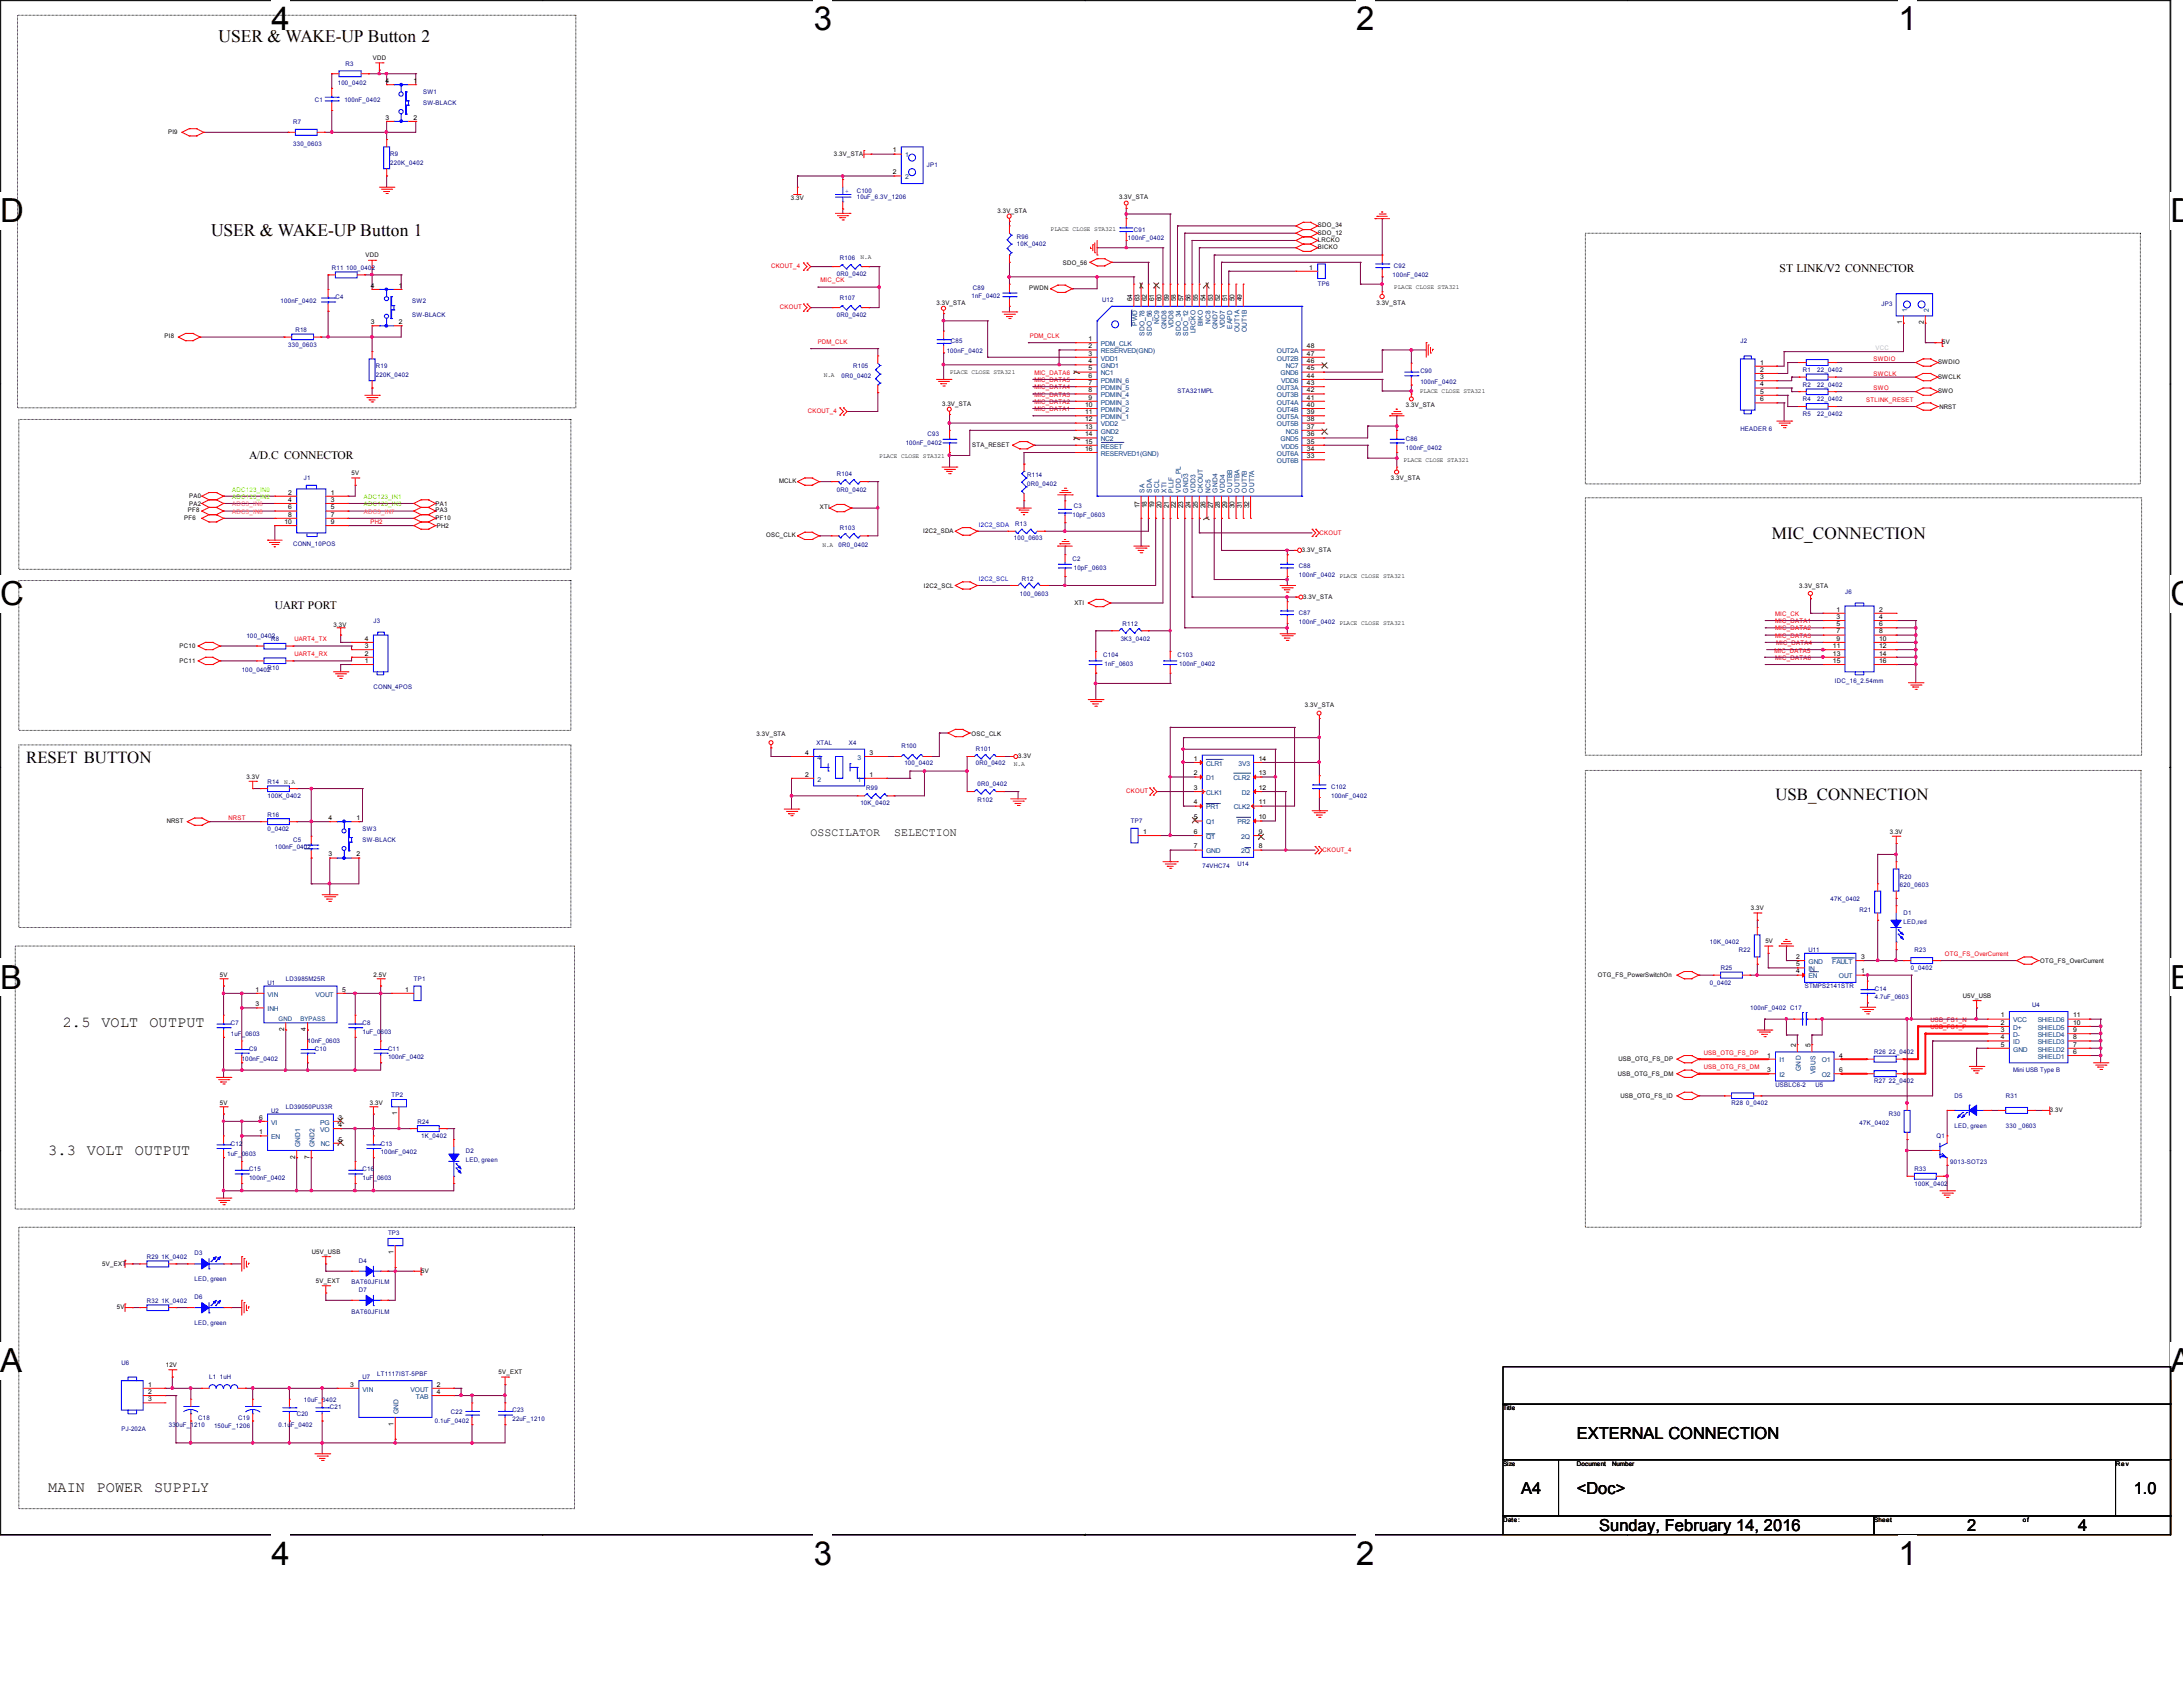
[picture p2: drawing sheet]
<svg xmlns="http://www.w3.org/2000/svg" width="279mm" height="216mm" viewBox="0 0 279 216" stroke-linecap="round" stroke-linejoin="round" font-family="sans-serif">
<defs><g id="words">
<g font-size="4.2">
<text x="34.8" y="3.9">4</text>
<text x="104.1" y="3.9">3</text>
<text x="173.6" y="3.9">2</text>
<text x="243" y="3.9">1</text>
<text x="0" y="28.4">D</text>
<text x="277.8" y="28.4">D</text>
<text x="0" y="77.5">C</text>
<text x="277.8" y="77.5">C</text>
<text x="0" y="126.5">B</text>
<text x="277.8" y="126.5">B</text>
<text x="0" y="175.6">A</text>
<text x="277.8" y="175.6">A</text>
<text x="34.8" y="200.2">4</text>
<text x="104.1" y="200.2">3</text>
<text x="173.6" y="200.2">2</text>
<text x="243" y="200.2">1</text>
</g>
<g font-size="2.2">
<text x="28" y="5.4">USER &amp; WAKE-UP Button 2</text>
<text x="27" y="30.2">USER &amp; WAKE-UP Button 1</text>
<text x="226.8" y="69">MIC_CONNECTION</text>
<text x="3.3" y="97.7">RESET BUTTON</text>
<text x="227.2" y="102.4">USB_CONNECTION</text>
</g>
<g font-size="2.1">
<text x="201.8" y="184.1">EXTERNAL CONNECTION</text>
<text x="194.7" y="191.2">A4</text>
<text x="201.8" y="191.2">&lt;Doc&gt;</text>
<text x="273.1" y="191.2">1.0</text>
<text x="204.7" y="196">Sunday, February 14, 2016</text>
<text x="251.8" y="196">2</text>
<text x="266" y="196">4</text>
</g>
<g font-size="1.9">
<text x="8" y="131.4">2.5</text>
<text x="13" y="131.4">VOLT</text>
<text x="19.1" y="131.4">OUTPUT</text>
<text x="6.2" y="147.8">3.3</text>
<text x="11.1" y="147.8">VOLT</text>
<text x="17.3" y="147.8">OUTPUT</text>
<text x="6.2" y="190.9">MAIN</text>
<text x="12.4" y="190.9">POWER</text>
<text x="19.7" y="190.9">SUPPLY</text>
</g>
<g font-size="1.5">
<text x="227.8" y="34.8">ST LINK/V2 CONNECTOR</text>
<text x="31.9" y="58.8">A/D.C CONNECTOR</text>
<text x="35.2" y="78">UART PORT</text>
<text x="103.7" y="107">OSSCILATOR</text>
<text x="114.5" y="107">SELECTION</text>
</g>
<g font-size=".9">
<text x="144.9" y="38.6" transform="rotate(-90 144.9 38.6)">64</text>
<text x="145.9" y="38.6" transform="rotate(-90 145.9 38.6)">63</text>
<text x="146.8" y="38.6" transform="rotate(-90 146.8 38.6)">62</text>
<text x="147.7" y="38.6" transform="rotate(-90 147.7 38.6)">61</text>
<text x="148.6" y="38.6" transform="rotate(-90 148.6 38.6)">60</text>
<text x="149.6" y="38.6" transform="rotate(-90 149.6 38.6)">59</text>
<text x="150.5" y="38.6" transform="rotate(-90 150.5 38.6)">58</text>
<text x="151.4" y="38.6" transform="rotate(-90 151.4 38.6)">57</text>
<text x="152.4" y="38.6" transform="rotate(-90 152.4 38.6)">56</text>
<text x="153.3" y="38.6" transform="rotate(-90 153.3 38.6)">55</text>
<text x="154.3" y="38.6" transform="rotate(-90 154.3 38.6)">54</text>
<text x="155.2" y="38.6" transform="rotate(-90 155.2 38.6)">53</text>
<text x="156.1" y="38.6" transform="rotate(-90 156.1 38.6)">52</text>
<text x="157.1" y="38.6" transform="rotate(-90 157.1 38.6)">51</text>
<text x="158" y="38.6" transform="rotate(-90 158 38.6)">50</text>
<text x="158.9" y="38.6" transform="rotate(-90 158.9 38.6)">49</text>
<text x="243.4" y="41.5" transform="rotate(-90 243.4 41.5)">1</text>
<text x="246.2" y="41.5" transform="rotate(-90 246.2 41.5)">2</text>
<text x="145.9" y="65.1" transform="rotate(-90 145.9 65.1)">17</text>
<text x="146.8" y="65.1" transform="rotate(-90 146.8 65.1)">18</text>
<text x="147.7" y="65.1" transform="rotate(-90 147.7 65.1)">19</text>
<text x="148.6" y="65.1" transform="rotate(-90 148.6 65.1)">20</text>
<text x="149.6" y="65.1" transform="rotate(-90 149.6 65.1)">21</text>
<text x="150.5" y="65.1" transform="rotate(-90 150.5 65.1)">22</text>
<text x="151.4" y="65.1" transform="rotate(-90 151.4 65.1)">23</text>
<text x="152.4" y="65.1" transform="rotate(-90 152.4 65.1)">24</text>
<text x="153.3" y="65.1" transform="rotate(-90 153.3 65.1)">25</text>
<text x="154.3" y="65.1" transform="rotate(-90 154.3 65.1)">26</text>
<text x="155.2" y="65.1" transform="rotate(-90 155.2 65.1)">27</text>
<text x="156.1" y="65.1" transform="rotate(-90 156.1 65.1)">28</text>
<text x="157.1" y="65.1" transform="rotate(-90 157.1 65.1)">29</text>
<text x="158" y="65.1" transform="rotate(-90 158 65.1)">30</text>
<text x="158.9" y="65.1" transform="rotate(-90 158.9 65.1)">31</text>
<text x="159.9" y="65.1" transform="rotate(-90 159.9 65.1)">32</text>
<text x="36.4" y="132" transform="rotate(-90 36.4 132)">2</text>
<text x="39.2" y="132" transform="rotate(-90 39.2 132)">4</text>
<text x="229.9" y="134" transform="rotate(-90 229.9 134)">2</text>
<text x="231.7" y="134" transform="rotate(-90 231.7 134)">5</text>
<text x="50.8" y="142.7" transform="rotate(-90 50.8 142.7)">1</text>
<text x="37.8" y="148.3" transform="rotate(-90 37.8 148.3)">2</text>
<text x="39.6" y="148.3" transform="rotate(-90 39.6 148.3)">7</text>
<text x="50.4" y="160.5" transform="rotate(-90 50.4 160.5)">1</text>
<text x="50.4" y="182.5" transform="rotate(-90 50.4 182.5)">1</text>
</g>
<g font-size=".9" fill="#004080">
<text x="145.6" y="41.7" transform="rotate(-90 145.6 41.7)">PWD</text>
<text x="148.4" y="41.4" transform="rotate(-90 148.4 41.4)">NC9</text>
<text x="150.2" y="42" transform="rotate(-90 150.2 42)">VDD8</text>
<text x="153.9" y="41.8" transform="rotate(-90 153.9 41.8)">BIKO</text>
<text x="154.9" y="41.4" transform="rotate(-90 154.9 41.4)">NC8</text>
<text x="156.8" y="42" transform="rotate(-90 156.8 42)">VDD7</text>
<text x="244.1" y="40" transform="rotate(-90 244.1 40)">1</text>
<text x="246.9" y="40" transform="rotate(-90 246.9 40)">2</text>
<text x="146.5" y="43" transform="rotate(-90 146.5 43)">SDO_78</text>
<text x="147.4" y="43" transform="rotate(-90 147.4 43)">SDO_56</text>
<text x="149.3" y="42.1" transform="rotate(-90 149.3 42.1)">GND8</text>
<text x="151.1" y="43" transform="rotate(-90 151.1 43)">SDO_34</text>
<text x="152.1" y="43" transform="rotate(-90 152.1 43)">SDO_12</text>
<text x="153" y="42.7" transform="rotate(-90 153 42.7)">LRCKO</text>
<text x="155.8" y="42.1" transform="rotate(-90 155.8 42.1)">GND7</text>
<text x="157.7" y="42.1" transform="rotate(-90 157.7 42.1)">EAPD</text>
<text x="158.6" y="42.5" transform="rotate(-90 158.6 42.5)">OUT1A</text>
<text x="159.6" y="42.5" transform="rotate(-90 159.6 42.5)">OUT1B</text>
<text x="146.5" y="63" transform="rotate(-90 146.5 63)">SA</text>
<text x="147.4" y="63" transform="rotate(-90 147.4 63)">SDA</text>
<text x="148.4" y="63" transform="rotate(-90 148.4 63)">SCL</text>
<text x="149.3" y="63" transform="rotate(-90 149.3 63)">XTI</text>
<text x="150.2" y="63" transform="rotate(-90 150.2 63)">PLLF</text>
<text x="151.1" y="63" transform="rotate(-90 151.1 63)">VDD_PL</text>
<text x="152.1" y="63" transform="rotate(-90 152.1 63)">GND3</text>
<text x="153" y="63" transform="rotate(-90 153 63)">VDD3</text>
<text x="153.9" y="63" transform="rotate(-90 153.9 63)">CKOUT</text>
<text x="154.9" y="63" transform="rotate(-90 154.9 63)">NC5</text>
<text x="155.8" y="63" transform="rotate(-90 155.8 63)">GND4</text>
<text x="156.8" y="63" transform="rotate(-90 156.8 63)">VDD4</text>
<text x="157.7" y="63" transform="rotate(-90 157.7 63)">OUTBB</text>
<text x="158.6" y="63" transform="rotate(-90 158.6 63)">OUTBA</text>
<text x="159.6" y="63" transform="rotate(-90 159.6 63)">OUT7B</text>
<text x="160.5" y="63" transform="rotate(-90 160.5 63)">OUT7A</text>
<text x="230.5" y="137" transform="rotate(-90 230.5 137)">GND</text>
<text x="232.4" y="137.5" transform="rotate(-90 232.4 137.5)">VBUS</text>
<text x="38.4" y="146.8" transform="rotate(-90 38.4 146.8)">GND1</text>
<text x="40.3" y="146.8" transform="rotate(-90 40.3 146.8)">GND2</text>
<text x="51" y="180.9" transform="rotate(-90 51 180.9)">GND</text>
</g>
<g font-size=".8" fill="#000080">
<text x="43.2" y="10.8">100_0402</text>
<text x="44.2" y="8.5">R3</text>
<text x="37.5" y="15.8">R7</text>
<text x="40.3" y="13">C1</text>
<text x="44.1" y="13">100nF_0402</text>
<text x="54.1" y="12.1">SW1</text>
<text x="54.1" y="13.5">SW-BLACK</text>
<text x="37.5" y="18.6">330_0603</text>
<text x="50" y="20">R9</text>
<text x="50" y="21.2">220K_0402</text>
<text x="118.6" y="21.4">JP1</text>
<text x="109.6" y="24.7">C100</text>
<text x="109.6" y="25.5">10uF_6.3V_1206</text>
<text x="145.1" y="29.7">C91</text>
<text x="42.5" y="34.5">R11</text>
<text x="44.3" y="34.5">100_0402</text>
<text x="107.1" y="35.3">0R0_0402</text>
<text x="107.5" y="33.2">R106</text>
<text x="130.1" y="30.6">R96</text>
<text x="130.1" y="31.5">10K_0402</text>
<text x="144.4" y="30.8">100nF_0402</text>
<text x="178.2" y="35.5">100nF_0402</text>
<text x="178.4" y="34.3">C92</text>
<text x="35.9" y="38.7">100nF_0402</text>
<text x="42.9" y="38.3">C4</text>
<text x="52.8" y="38.7">SW2</text>
<text x="52.8" y="40.6">SW-BLACK</text>
<text x="107.1" y="40.5">0R0_0402</text>
<text x="107.5" y="38.4">R107</text>
<text x="124.3" y="38.1">1nF_0402</text>
<text x="124.5" y="37.1">C89</text>
<text x="141.1" y="38.7">U12</text>
<text x="168.7" y="36.6">TP6</text>
<text x="240.8" y="39.2">JP3</text>
<text x="36.9" y="44.4">330_0603</text>
<text x="37.8" y="42.5">R18</text>
<text x="48.1" y="47.2">R19</text>
<text x="109.2" y="47.1">R105</text>
<text x="121.2" y="45.2">100nF_0402</text>
<text x="121.7" y="43.9">C85</text>
<text x="181.8" y="47.8">C90</text>
<text x="222.8" y="43.9">J2</text>
<text x="230.7" y="47.6">R1</text>
<text x="232.6" y="47.6">22_0402</text>
<text x="48.1" y="48.3">220K_0402</text>
<text x="107.7" y="48.4">0R0_0402</text>
<text x="150.7" y="50.2">STA321MPL</text>
<text x="181.8" y="49.1">100nF_0402</text>
<text x="230.7" y="49.5">R2</text>
<text x="230.7" y="51.4">R4</text>
<text x="230.7" y="53.3">R5</text>
<text x="232.6" y="49.5">22_0402</text>
<text x="232.6" y="51.4">22_0402</text>
<text x="232.6" y="53.3">22_0402</text>
<text x="115.9" y="57">100nF_0402</text>
<text x="118.7" y="55.8">C93</text>
<text x="179.9" y="56.4">C86</text>
<text x="179.9" y="57.5">100nF_0402</text>
<text x="222.8" y="55.1">HEADER 6</text>
<text x="38.9" y="61.5">J1</text>
<text x="107.1" y="60.9">R104</text>
<text x="107.1" y="62.9">0R0_0402</text>
<text x="131.5" y="61.1">R114</text>
<text x="131.5" y="62.2">0R0_0402</text>
<text x="137.4" y="65">C3</text>
<text x="37.5" y="69.9">CONN_10POS</text>
<text x="107.3" y="70.1">0R0_0402</text>
<text x="107.5" y="67.8">R103</text>
<text x="129.8" y="69.1">100_0603</text>
<text x="129.9" y="67.3">R13</text>
<text x="137.3" y="66.2">10pF_0603</text>
<text x="137.3" y="71.8">C2</text>
<text x="130.5" y="76.2">100_0603</text>
<text x="130.8" y="74.3">R12</text>
<text x="137.4" y="72.9">10pF_0603</text>
<text x="166.3" y="72.7">C88</text>
<text x="166.3" y="73.8">100nF_0402 PLACE CLOSE STA321</text>
<text x="236.2" y="76">J6</text>
<text x="31.5" y="81.7">100_0402</text>
<text x="34.7" y="82">R8</text>
<text x="47.8" y="79.7">J3</text>
<text x="143.4" y="82">3K3_0402</text>
<text x="143.7" y="80.1">R112</text>
<text x="166.3" y="78.7">C87</text>
<text x="166.3" y="79.8">100nF_0402 PLACE CLOSE STA321</text>
<text x="30.9" y="86">100_0402</text>
<text x="34.2" y="85.8">R10</text>
<text x="47.8" y="88.2">CONN_4POS</text>
<text x="141.2" y="84.1">C104</text>
<text x="141.4" y="85.2">1nF_0603</text>
<text x="150.7" y="84.1">C103</text>
<text x="150.9" y="85.2">100nF_0402</text>
<text x="234.8" y="87.5">IDC_16_2.54mm</text>
<text x="104.5" y="95.3">XTAL</text>
<text x="108.6" y="95.3">X4</text>
<text x="115.4" y="95.7">R100</text>
<text x="34.2" y="100.3">R14</text>
<text x="110.9" y="101.1">R99</text>
<text x="115.7" y="98">100_0402</text>
<text x="124.9" y="96.1">R101</text>
<text x="124.9" y="98">0R0_0402</text>
<text x="125.1" y="100.6">0R0_0402</text>
<text x="170.4" y="101">C102</text>
<text x="34.2" y="104.5">R16</text>
<text x="34.3" y="102.2">100K_0402</text>
<text x="34.3" y="106.4">0_0402</text>
<text x="37.5" y="107.8">C5</text>
<text x="46.4" y="106.4">SW3</text>
<text x="46.4" y="107.8">SW-BLACK</text>
<text x="110.1" y="103">10K_0402</text>
<text x="125.1" y="102.6">R102</text>
<text x="144.7" y="105.4">TP7</text>
<text x="170.4" y="102.1">100nF_0402</text>
<text x="35.2" y="108.7">100nF_0402</text>
<text x="153.9" y="111">74VHC74</text>
<text x="158.4" y="110.9">U14</text>
<text x="243.2" y="112.5">R20</text>
<text x="243.2" y="113.6">620_0603</text>
<text x="234.3" y="115.3">47K_0402</text>
<text x="238" y="116.7">R21</text>
<text x="243.6" y="117.1">D1</text>
<text x="243.6" y="118.3">LED,red</text>
<text x="36.6" y="125.6">LD3985M25R</text>
<text x="53" y="125.6">TP1</text>
<text x="218.8" y="120.9">10K_0402</text>
<text x="220.2" y="124.2">R25</text>
<text x="222.6" y="121.8">R22</text>
<text x="231.5" y="121.8">U11</text>
<text x="244.6" y="124.2">0_0402</text>
<text x="245" y="121.8">R23</text>
<text x="29.6" y="131.2">C7</text>
<text x="34.2" y="126">U1</text>
<text x="46.4" y="131.2">C8</text>
<text x="218.8" y="126">0_0402</text>
<text x="224" y="129.3">100nF_0402 C17</text>
<text x="231" y="126.5">STMPS2141STR</text>
<text x="240" y="126.8">C14</text>
<text x="240" y="127.9">4.7uF_0603</text>
<text x="260.1" y="128.9">U4</text>
<text x="29.6" y="132.6">1uF_0603</text>
<text x="30.9" y="135.8">100nF_0402</text>
<text x="31.9" y="134.5">C9</text>
<text x="39.4" y="133.5">10nF_0603</text>
<text x="40.3" y="134.5">C10</text>
<text x="46.4" y="132.3">1uF_0603</text>
<text x="49.7" y="134.5">C11</text>
<text x="49.7" y="135.6">100nF_0402</text>
<text x="239.9" y="134.9">R26</text>
<text x="241.7" y="134.9">22_0402</text>
<text x="257.7" y="137.2">Mini USB Type B</text>
<text x="34.7" y="142.4">U2</text>
<text x="36.6" y="141.9">LD39050PU33R</text>
<text x="50.1" y="140.3">TP2</text>
<text x="53.4" y="143.8">R24</text>
<text x="221.6" y="141.5">R28</text>
<text x="223.5" y="141.5">0_0402</text>
<text x="227.3" y="139.1">USBLC6-2</text>
<text x="232.4" y="139.1">U5</text>
<text x="238" y="144">47K_0402</text>
<text x="239.9" y="138.6">R27</text>
<text x="241.7" y="142.9">R30</text>
<text x="241.7" y="138.6">22_0402</text>
<text x="250.2" y="140.5">D5</text>
<text x="256.7" y="140.5">R31</text>
<text x="29.1" y="148">1uF_0603</text>
<text x="29.6" y="146.6">C12</text>
<text x="31.9" y="149.9">C15</text>
<text x="46.4" y="149.9">C16</text>
<text x="48.7" y="146.6">C13</text>
<text x="48.7" y="147.7">100nF_0402</text>
<text x="53.9" y="145.7">1K_0402</text>
<text x="59.6" y="147.5">D2</text>
<text x="59.6" y="148.7">LED, green</text>
<text x="245" y="149.9">R33</text>
<text x="247.8" y="145.7">Q1</text>
<text x="249.6" y="148.9">9013-SOT23</text>
<text x="250.2" y="144.4">LED, green</text>
<text x="256.7" y="144.4">330 _0603</text>
<text x="31.9" y="151">100nF_0402</text>
<text x="46.4" y="151">1uF_0603</text>
<text x="245" y="151.8">100K_0402</text>
<text x="18.8" y="161.1">R29</text>
<text x="20.7" y="161.1">1K_0402</text>
<text x="24.9" y="160.7">D3</text>
<text x="45.9" y="161.6">D4</text>
<text x="49.7" y="158.1">TP3</text>
<text x="18.8" y="166.7">R32</text>
<text x="20.7" y="166.7">1K_0402</text>
<text x="24.9" y="166.2">D6</text>
<text x="24.9" y="164">LED, green</text>
<text x="45" y="164.4">BAT60JFILM</text>
<text x="45.9" y="165.3">D7</text>
<text x="24.9" y="169.6">LED, green</text>
<text x="45" y="168.1">BAT60JFILM</text>
<text x="15.5" y="174.8">U6</text>
<text x="26.8" y="176.5">L1</text>
<text x="28.2" y="176.5">1uH</text>
<text x="38.9" y="179.4">10uF_0402</text>
<text x="46.4" y="176.5">U7</text>
<text x="48.3" y="176.1">LT1117IST-5PBF</text>
<text x="15.5" y="183.1">PJ-202A</text>
<text x="21.6" y="182.6">330uF_1210</text>
<text x="25.4" y="181.7">C18</text>
<text x="27.4" y="182.7">150uF_1206</text>
<text x="30.5" y="181.7">C19</text>
<text x="35.6" y="182.6">0.1uF_0402</text>
<text x="38" y="181.2">C20</text>
<text x="42.2" y="180.3">C21</text>
<text x="55.7" y="182.2">0.1uF_0402</text>
<text x="57.7" y="181">C22</text>
<text x="65.6" y="180.8">C23</text>
<text x="65.6" y="181.9">22uF_1210</text>
</g>
<g font-size=".8">
<text x="47.7" y="7.7">VDD</text>
<text x="49.3" y="10.6">4</text>
<text x="52.9" y="10.6">1</text>
<text x="21.5" y="17.1">PI9</text>
<text x="49.3" y="15.3">3</text>
<text x="52.9" y="15.3">2</text>
<text x="106.7" y="19.9">3.3V_STA</text>
<text x="114.3" y="19.5">1</text>
<text x="114.3" y="22.3">2</text>
<text x="101.2" y="25.7">3.3V</text>
<text x="127.7" y="27.2">3.3V_STA</text>
<text x="134.5" y="29.6">PLACE CLOSE STA321</text>
<text x="143.2" y="25.5">3.3V_STA</text>
<text x="168.7" y="29.1">SDO_34</text>
<text x="46.8" y="32.9">VDD</text>
<text x="110.1" y="33.1">N.A</text>
<text x="136" y="33.9">SDO_56</text>
<text x="167.6" y="34.5">1</text>
<text x="168.7" y="30.1">SDO_12</text>
<text x="168.7" y="31.9">BICKO</text>
<text x="168.7" y="31">LRCKO</text>
<text x="47.5" y="36.8">4</text>
<text x="47.5" y="41.5">3</text>
<text x="51.1" y="36.8">1</text>
<text x="51.1" y="41.5">2</text>
<text x="119.9" y="39">3.3V_STA</text>
<text x="131.7" y="37.1">PWDN</text>
<text x="176.2" y="39">3.3V_STA</text>
<text x="178.4" y="37">PLACE CLOSE STA321</text>
<text x="21" y="43.3">PI8</text>
<text x="121.6" y="47.9">PLACE CLOSE STA321</text>
<text x="139.3" y="43.6">1</text>
<text x="139.3" y="44.6">2</text>
<text x="139.3" y="45.5">3</text>
<text x="139.3" y="46.5">4</text>
<text x="139.3" y="47.4">5</text>
<text x="167.3" y="47.4">45</text>
<text x="167.3" y="46.5">46</text>
<text x="167.3" y="45.5">47</text>
<text x="167.3" y="44.6">48</text>
<text x="225.3" y="46.7">1</text>
<text x="225.3" y="47.6">2</text>
<text x="248" y="46.6">SWDIO</text>
<text x="248.6" y="44.1">5V</text>
<text x="105.4" y="48.3">N.A</text>
<text x="120.6" y="51.9">3.3V_STA</text>
<text x="138.9" y="52.1">10</text>
<text x="138.9" y="53">11</text>
<text x="138.9" y="53.9">12</text>
<text x="139.3" y="48.3">6</text>
<text x="139.3" y="49.3">7</text>
<text x="139.3" y="50.2">8</text>
<text x="139.3" y="51.1">9</text>
<text x="167.3" y="53.9">38</text>
<text x="167.3" y="53">39</text>
<text x="167.3" y="52.1">40</text>
<text x="167.3" y="51.1">41</text>
<text x="167.3" y="50.2">42</text>
<text x="167.3" y="49.3">43</text>
<text x="167.3" y="48.3">44</text>
<text x="179.9" y="52.1">3.3V_STA</text>
<text x="181.7" y="50.3">PLACE CLOSE STA321</text>
<text x="225.3" y="48.5">3</text>
<text x="225.3" y="49.4">4</text>
<text x="225.3" y="50.4">5</text>
<text x="225.3" y="51.4">6</text>
<text x="248" y="48.5">SWCLK</text>
<text x="248" y="50.3">SWO</text>
<text x="248.2" y="52.3">NRST</text>
<text x="112.5" y="58.6">PLACE CLOSE STA321</text>
<text x="124.4" y="57.2">STA_RESET</text>
<text x="138.9" y="54.9">13</text>
<text x="138.9" y="55.8">14</text>
<text x="138.9" y="56.8">15</text>
<text x="138.9" y="57.7">16</text>
<text x="167.3" y="58.6">33</text>
<text x="167.3" y="57.7">34</text>
<text x="167.3" y="56.8">35</text>
<text x="167.3" y="55.8">36</text>
<text x="167.3" y="54.9">37</text>
<text x="179.6" y="59.1">PLACE CLOSE STA321</text>
<text x="24" y="65.6">PF8</text>
<text x="24.2" y="63.8">PA0</text>
<text x="24.2" y="64.7">PA2</text>
<text x="36.9" y="63.3">2</text>
<text x="36.9" y="64.2">4</text>
<text x="36.9" y="65.2">6</text>
<text x="42.3" y="63.3">1</text>
<text x="42.3" y="64.2">3</text>
<text x="42.3" y="65.2">5</text>
<text x="45" y="60.8">5V</text>
<text x="55.8" y="65.6">PA3</text>
<text x="55.8" y="64.7">PA1</text>
<text x="99.7" y="61.8">MCLK</text>
<text x="105" y="65.2">XTI</text>
<text x="178" y="61.5">3.3V_STA</text>
<text x="23.6" y="66.5">PF6</text>
<text x="36.4" y="67.1">10</text>
<text x="36.9" y="66.1">8</text>
<text x="42.3" y="66.1">7</text>
<text x="42.3" y="67.1">9</text>
<text x="55.8" y="66.5">PF10</text>
<text x="55.9" y="67.6">PH2</text>
<text x="98" y="68.7">OSC_CLK</text>
<text x="105.3" y="70">N.A</text>
<text x="118.2" y="68.2">I2C2_SDA</text>
<text x="166.6" y="70.7">3.3V_STA</text>
<text x="118.2" y="75.2">I2C2_SCL</text>
<text x="137.5" y="77.5">XTI</text>
<text x="166.8" y="76.6">3.3V_STA</text>
<text x="230.3" y="75.3">3.3V_STA</text>
<text x="23" y="83">PC10</text>
<text x="42.7" y="80.2">3.3V</text>
<text x="46.7" y="83.9">2</text>
<text x="46.7" y="82.9">3</text>
<text x="46.7" y="82">4</text>
<text x="234.6" y="82.9">11</text>
<text x="234.6" y="83.9">13</text>
<text x="235.1" y="78.3">1</text>
<text x="235.1" y="79.2">3</text>
<text x="235.1" y="80.1">5</text>
<text x="235.1" y="81.1">7</text>
<text x="235.1" y="82">9</text>
<text x="240.5" y="78.3">2</text>
<text x="240.5" y="79.2">4</text>
<text x="240.5" y="80.1">6</text>
<text x="240.5" y="81.1">8</text>
<text x="240.5" y="82">10</text>
<text x="240.5" y="82.9">12</text>
<text x="240.5" y="83.9">14</text>
<text x="23" y="84.9">PC11</text>
<text x="46.7" y="84.8">1</text>
<text x="234.6" y="84.8">15</text>
<text x="240.5" y="84.8">16</text>
<text x="96.8" y="94.2">3.3V_STA</text>
<text x="124.3" y="94.2">OSC_CLK</text>
<text x="167" y="90.5">3.3V_STA</text>
<text x="31.5" y="99.7">3.3V</text>
<text x="36.4" y="100.3">N.A</text>
<text x="103.1" y="99.4">2</text>
<text x="103.1" y="96.6">4</text>
<text x="111.3" y="99.4">1</text>
<text x="111.3" y="96.6">3</text>
<text x="129.8" y="98">N.A</text>
<text x="130.3" y="97">3.3V</text>
<text x="152.8" y="97.4">1</text>
<text x="152.8" y="99.2">2</text>
<text x="152.8" y="101.1">3</text>
<text x="161.1" y="97.4">14</text>
<text x="161.1" y="99.2">13</text>
<text x="161.1" y="101.1">12</text>
<text x="21.3" y="105.4">NRST</text>
<text x="42" y="104.9">4</text>
<text x="45.6" y="104.9">1</text>
<text x="146.3" y="106.7">1</text>
<text x="152.8" y="103">4</text>
<text x="152.8" y="104.9">5</text>
<text x="152.8" y="106.7">6</text>
<text x="161.1" y="103">11</text>
<text x="161.1" y="104.9">10</text>
<text x="161.1" y="106.7">9</text>
<text x="241.9" y="106.7">3.3V</text>
<text x="42" y="109.6">3</text>
<text x="45.6" y="109.6">2</text>
<text x="152.8" y="108.6">7</text>
<text x="161.1" y="108.6">8</text>
<text x="224.1" y="116.5">3.3V</text>
<text x="28.2" y="125.1">5V</text>
<text x="47.8" y="125.1">2.5V</text>
<text x="204.5" y="125">OTG_FS_PowerSwitchOn</text>
<text x="225.9" y="120.7">5V</text>
<text x="229.9" y="122.7">2</text>
<text x="229.9" y="124.6">4</text>
<text x="229.9" y="123.7">5</text>
<text x="238.2" y="124.6">1</text>
<text x="238.2" y="122.7">3</text>
<text x="261.1" y="123.2">OTG_FS_OverCurrent</text>
<text x="32.7" y="126.9">1</text>
<text x="32.7" y="128.8">3</text>
<text x="43.8" y="126.9">5</text>
<text x="51.9" y="126.9">1</text>
<text x="251.2" y="127.7">U5V_USB</text>
<text x="256.1" y="130.2">1</text>
<text x="256.1" y="131.1">2</text>
<text x="265.3" y="131.1">10</text>
<text x="265.3" y="130.2">11</text>
<text x="207.1" y="137.7">USB_OTG_FS_DM</text>
<text x="207.1" y="135.8">USB_OTG_FS_DP</text>
<text x="226.2" y="135.3">1</text>
<text x="226.2" y="137.2">3</text>
<text x="235.4" y="135.3">4</text>
<text x="235.4" y="137.2">6</text>
<text x="256.1" y="132.1">3</text>
<text x="256.1" y="133">4</text>
<text x="256.1" y="133.9">5</text>
<text x="265.3" y="134.9">6</text>
<text x="265.3" y="133.9">7</text>
<text x="265.3" y="133">8</text>
<text x="265.3" y="132.1">9</text>
<text x="28.2" y="141.5">5V</text>
<text x="33.2" y="143.3">6</text>
<text x="43.3" y="143.3">3</text>
<text x="47.3" y="141.5">3.3V</text>
<text x="207.4" y="140.5">USB_OTG_FS_ID</text>
<text x="262.4" y="142.3">3.3V</text>
<text x="33.2" y="145.2">1</text>
<text x="43.3" y="144.2">4</text>
<text x="43.3" y="146.1">5</text>
<text x="13.1" y="162">5V_EXT</text>
<text x="39.9" y="160.4">U5V_USB</text>
<text x="14.9" y="167.6">5V</text>
<text x="40.4" y="164.2">5V_EXT</text>
<text x="53.9" y="162.9">5V</text>
<text x="19" y="177.5">1</text>
<text x="19" y="178.4">2</text>
<text x="19" y="179.3">3</text>
<text x="21.2" y="175">12V</text>
<text x="44.8" y="177.5">3</text>
<text x="55.9" y="177.5">2</text>
<text x="55.9" y="178.4">4</text>
<text x="63.8" y="175.9">5V_EXT</text>
<text x="192.4" y="180.5">Title</text>
<text x="192.4" y="187.6">Size</text>
<text x="201.8" y="187.6">Document</text>
<text x="206.4" y="187.6">Number</text>
<text x="270.8" y="187.6">Re v</text>
<text x="192.4" y="194.8">Date:</text>
<text x="239.9" y="194.8">Sheet</text>
<text x="258.9" y="194.8">of</text>
</g>
<g font-size=".8" fill="#004080">
<text x="115.8" y="20.2">1</text>
<text x="115.8" y="22.9">2</text>
<text x="140.9" y="44.3">PDM_CLK</text>
<text x="140.9" y="45.2">RESERVED(GND)</text>
<text x="140.9" y="46.1">VDD1</text>
<text x="140.9" y="47.1">GND1</text>
<text x="163.4" y="46.1">OUT2B</text>
<text x="163.4" y="45.2">OUT2A</text>
<text x="164.6" y="47.1">NC7</text>
<text x="140.9" y="48">NC1</text>
<text x="140.9" y="49">PDMIN_6</text>
<text x="140.9" y="49.9">PDMIN_5</text>
<text x="140.9" y="50.8">PDMIN_4</text>
<text x="140.9" y="51.8">PDMIN_3</text>
<text x="140.9" y="52.7">PDMIN_2</text>
<text x="140.9" y="53.6">PDMIN_1</text>
<text x="163.4" y="53.6">OUT5A</text>
<text x="163.4" y="52.7">OUT4B</text>
<text x="163.4" y="51.8">OUT4A</text>
<text x="163.4" y="50.8">OUT3B</text>
<text x="163.4" y="49.9">OUT3A</text>
<text x="163.9" y="48">GND6</text>
<text x="164" y="49">VDD6</text>
<text x="140.9" y="54.6">VDD2</text>
<text x="140.9" y="55.5">GND2</text>
<text x="140.9" y="56.5">NC2</text>
<text x="140.9" y="57.4">RESET</text>
<text x="140.9" y="58.3">RESERVED1(GND)</text>
<text x="163.4" y="59.3">OUT6B</text>
<text x="163.4" y="58.3">OUT6A</text>
<text x="163.4" y="54.6">OUT5B</text>
<text x="163.9" y="56.5">GND5</text>
<text x="164" y="57.4">VDD5</text>
<text x="164.6" y="55.5">NC6</text>
<text x="104.6" y="100">2</text>
<text x="104.6" y="97.2">4</text>
<text x="109.7" y="100">1</text>
<text x="109.7" y="97.2">3</text>
<text x="154.4" y="98">CLR1</text>
<text x="154.4" y="99.9">D1</text>
<text x="154.4" y="101.7">CLK1</text>
<text x="157.9" y="99.9">CLR2</text>
<text x="158.5" y="98">3V3</text>
<text x="158.9" y="101.7">D2</text>
<text x="154.4" y="103.6">PR1</text>
<text x="154.4" y="105.5">Q1</text>
<text x="154.4" y="107.4">Q1</text>
<text x="157.9" y="103.6">CLK2</text>
<text x="158.4" y="105.5">PR2</text>
<text x="158.9" y="107.4">2Q</text>
<text x="154.4" y="109.2">GND</text>
<text x="158.9" y="109.2">2Q</text>
<text x="231.5" y="123.4">GND</text>
<text x="231.5" y="125.2">EN</text>
<text x="231.5" y="124.3">IN</text>
<text x="234.5" y="123.4">FAULT</text>
<text x="235.4" y="125.2">OUT</text>
<text x="34.3" y="127.6">VIN</text>
<text x="34.3" y="129.4">INH</text>
<text x="35.6" y="130.7">GND</text>
<text x="38.4" y="130.7">BYPASS</text>
<text x="40.4" y="127.6">VOUT</text>
<text x="257.7" y="130.9">VCC</text>
<text x="257.7" y="131.8">D+</text>
<text x="260.8" y="131.8">SHIELD5</text>
<text x="260.8" y="130.9">SHIELD6</text>
<text x="227.7" y="136">I1</text>
<text x="227.7" y="137.8">I2</text>
<text x="233.2" y="136">O1</text>
<text x="233.2" y="137.8">O2</text>
<text x="257.7" y="132.7">D-</text>
<text x="257.7" y="133.6">ID</text>
<text x="257.7" y="134.6">GND</text>
<text x="260.8" y="135.5">SHIELD1</text>
<text x="260.8" y="134.6">SHIELD2</text>
<text x="260.8" y="133.6">SHIELD3</text>
<text x="260.8" y="132.7">SHIELD4</text>
<text x="34.7" y="143.9">VI</text>
<text x="41" y="143.9">PG</text>
<text x="34.7" y="145.8">EN</text>
<text x="41" y="144.9">VO</text>
<text x="41.1" y="146.7">NC</text>
<text x="46.4" y="178.1">VIN</text>
<text x="52.5" y="178.1">VOUT</text>
<text x="53.2" y="179">TAB</text>
</g>
<g font-size=".8" fill="#00f">
<text x="108.2" y="24.7">+</text>
<text x="125.3" y="67.4">I2C2_SDA</text>
<text x="125.3" y="74.3">I2C2_SCL</text>
</g>
<g font-size=".8" fill="#f00">
<text x="98.7" y="34.3">CKOUT_4</text>
<text x="99.8" y="39.6">CKOUT</text>
<text x="105" y="36.2">MIC_CK</text>
<text x="104.7" y="44">PDM_CLK</text>
<text x="131.8" y="43.3">PDM_CLK</text>
<text x="132.4" y="48">MIC_DATA6</text>
<text x="239.8" y="46.2">SWDIO</text>
<text x="103.4" y="52.9">CKOUT_4</text>
<text x="132.4" y="52.6">MIC_DATA1</text>
<text x="132.4" y="51.7">MIC_DATA2</text>
<text x="132.4" y="50.8">MIC_DATA3</text>
<text x="132.4" y="49.8">MIC_DATA4</text>
<text x="132.4" y="48.9">MIC_DATA5</text>
<text x="238.9" y="51.4">STLINK_RESET</text>
<text x="239.8" y="48.1">SWCLK</text>
<text x="239.8" y="50">SWO</text>
<text x="47.4" y="67.1">PH2</text>
<text x="168.9" y="68.4">CKOUT</text>
<text x="37.7" y="84">UART4_RX</text>
<text x="37.7" y="82.1">UART4_TX</text>
<text x="227.1" y="83.5">MIC_DATA5</text>
<text x="227.2" y="78.8">MIC_CK</text>
<text x="227.2" y="79.8">MIC_DATA1</text>
<text x="227.2" y="80.7">MIC_DATA2</text>
<text x="227.2" y="81.6">MIC_DATA3</text>
<text x="227.3" y="82.6">MIC_DATA4</text>
<text x="227.2" y="84.5">MIC_DATA6</text>
<text x="144.2" y="101.5">CKOUT</text>
<text x="29.3" y="105">NRST</text>
<text x="169.3" y="109">CKOUT_4</text>
<text x="248.9" y="122.3">OTG_FS_OverCurrent</text>
<text x="247.1" y="130.8">USB_FS1_N</text>
<text x="247.1" y="131.7">USB_FS1_P</text>
<text x="218.1" y="135">USB_OTG_FS_DP</text>
<text x="218.1" y="136.8">USB_OTG_FS_DM</text>
</g>
<text font-size=".8" fill="#c0c0c0" x="240" y="44.8">VCC</text>
<g font-size=".8" fill="#80ff00">
<text x="29.7" y="62.9">ADC123_IN0</text>
<text x="29.7" y="63.8">ADC123_IN2</text>
<text x="46.6" y="63.8">ADC123_IN1</text>
<text x="46.6" y="64.8">ADC123_IN3</text>
</g>
<g font-size=".8" fill="#ff8040">
<text x="29.7" y="64.8">ADC3_IN6</text>
<text x="29.7" y="65.7">ADC3_IN8</text>
<text x="46.6" y="65.7">ADC3_IN7</text>
</g>
</g></defs>
<path d="M0 0h277.8v196.5h-277.8zM.1 .1h277.6v196.3h-277.6z" fill="none" stroke="#000" stroke-width=".13"/>
<g fill="#fff">
<path d="M34.8 0h2.3v4.8h-2.3z"/>
<path d="M34.8 196.4h2.3v4.8h-2.3z"/>
</g>
<path d="M69.5 0v.1M69.5 196.4v.1" fill="none" stroke="#000" stroke-width=".13"/>
<g fill="#fff">
<path d="M104.1 0h2.4v4.8h-2.4z"/>
<path d="M104.1 196.4h2.4v4.8h-2.4z"/>
</g>
<path d="M138.9 0v.1M138.9 196.4v.1" fill="none" stroke="#000" stroke-width=".13"/>
<g fill="#fff">
<path d="M173.6 0h2.3v4.8h-2.3z"/>
<path d="M173.6 196.4h2.3v4.8h-2.3z"/>
</g>
<path d="M208.3 0v.1M208.3 196.4v.1" fill="none" stroke="#000" stroke-width=".13"/>
<g fill="#fff">
<path d="M243 0h2.4v4.8h-2.4z"/>
<path d="M243 196.4h2.4v4.8h-2.4z"/>
<path d="M0 24.6h3.1v4.7h-3.1z"/>
<path d="M277.8 24.6h1.6v4.7h-1.6z"/>
<path d="M0 73.7h3.1v4.7h-3.1z"/>
<path d="M277.8 73.7h1.6v4.7h-1.6z"/>
</g>
<path d="M0 49.1h.1M277.7 49.1h.1" fill="none" stroke="#000" stroke-width=".13"/>
<g fill="#fff">
<path d="M0 122.7h2.9v4.8h-2.9z"/>
<path d="M277.8 122.7h1.6v4.8h-1.6z"/>
</g>
<path d="M0 98.2h.1M277.7 98.2h.1" fill="none" stroke="#000" stroke-width=".13"/>
<g fill="#fff">
<path d="M0 171.8h2.9v4.7h-2.9z"/>
<path d="M277.7 171.8h1.7v4.7h-1.7z"/>
</g>
<g fill="none" stroke="#000" stroke-width=".13">
<path d="M2.2 1.9h71.5v50.3h-71.5zM202.9 29.8h71v32.1h-71zM2.4 53.7h70.7v19.2h-70.7zM2.4 74.3h70.7v19.2h-70.7zM202.9 63.7h71.2v32.9h-71.2zM2.4 95.3h70.7v23.4h-70.7zM202.9 98.6h71.1v58.5h-71.1zM1.9 121.1h71.6v33.6h-71.6zM0 147.3h.1M2.4 157.1h71.1v36h-71.1zM277.7 147.3h.1M192.4 174.9h85.4v4.8h-85.4z"/>
<path d="M192.4 179.7h85.4v7.1h-85.4zM192.4 186.8h7.1v7.2h-7.1zM192.4 194h47.5v2.4h-47.5zM199.5 186.8h71.3v7.2h-71.3zM239.9 194h37.9v2.4h-37.9zM270.8 186.8h7v7.2h-7z"/>
</g>
<g fill="none" stroke="#800040" stroke-width=".13">
<path d="M26.1 16.9h10.8M36.9 16.9h.1M41.5 16.9h.1M42.5 14.1h.1M42.5 16.9h.1M42.5 9.4h.1M42.5 9.4v1.9M42.5 14.1v2.8M47.2 9.4h.1M47.2 9.4h6M48.6 9h.1M48.6 9.4h.1"/>
<path d="M48.6 9v.4M49.5 16.9h.1M49.5 9.4h.1M49.5 15.5h.1M49.5 9.4v1.4M49.5 15.5v2.4M53.2 9.4h.1M53.2 15.5h.1M53.2 15.5v1.4h-11.7M53.2 9.4v1.4M111.5 19.7h2.9M114.4 19.7h.1"/>
<path d="M42 39.8h.1M42 35.2h.1M42 35.2v1.8M42 39.8v3.3M46.7 35.2h.1M46.7 35.2h4.7M47.6 34.2h.1M47.6 35.2h.1M47.6 34.2v2.8M49.5 22.5h.1M49.5 22.5v1.5M51.4 35.2h.1"/>
<path d="M51.4 35.2v1.8M102.1 22.5h.1M102.1 22.5h12.3M102.1 22.5v1.5M103.8 34.1h.1M103.8 39.4h.1M103.8 34.1h2.8M103.8 39.4h2.8M104.7 36.7h.1M104.7 36.7h7.8M107.9 22.5h.1M107.9 26.8h.1"/>
<path d="M107.9 22.5v.5M107.9 26.8v.5M111.2 34.1h.1M111.2 39.4h.1M111.2 34.1h1.3M112.5 34.1h.1M112.5 36.7h.1M112.5 34.1v5.3h-1.3M129.2 28.3h.1M129.2 35.4h.1M129.2 33.6h.1M129.2 39.2h.1"/>
<path d="M129.2 28.3v.6M129.2 33.6v2.8M129.2 39.2v.7M129.2 35.4h15.9M137.2 37h.1M140.4 35.4h.1M140.4 31.7h.1M140.4 31.7h8.4M140.4 35.4v1.6h-3.2M142.3 33.6h.1M142.3 33.6h4.7M144.1 27.4h.1"/>
<path d="M144.1 30.8h.1M144.1 31.7h.1M144.1 26.7h.1M144.1 26.7v1.3M144.1 30.8v.9M144.1 27.4h5.7M145.1 35.4h.1M145.1 35.4v1M147 33.6h.1M147 33.6v2.8M148.8 31.7h.1M148.8 31.7v4.7"/>
<path d="M149.8 27.4h.1M149.8 27.4v9M150.7 28.9h.1M150.7 28.9v7.5M150.7 28.9h15.2M151.6 29.8h.1M151.6 29.8v6.6M151.6 29.8h14.3M152.6 30.8h.1M152.6 30.8v5.6M152.6 30.8h13.3M153.5 31.7h.1"/>
<path d="M153.5 31.7h12.4M153.5 31.7v4.7M155.4 32.6h.1M155.4 32.6v3.8M156.3 33.6h.1M156.3 33.6v2.8M156.3 33.6h17.8M157.3 34.7h.1M157.3 34.7v1.7M157.3 34.7h8.6M174.1 33.6h.1M174.1 36.4h.1"/>
<path d="M174.1 33.6v2.8M174.1 36.4h2.8M176.9 35.4h.1M176.9 28h.1M176.9 36.4h.1M176.9 28v4.6h-21.5M176.9 35.4v1.9M25.6 43.1h10.8M36.4 43.1h.1M41.1 43.1h.1M42 43.1h.1M47.6 43.1h.1"/>
<path d="M47.6 49.7h.1M47.6 41.7h.1M47.6 41.7v3.3M47.6 49.7v.9M51.4 41.7h.1M51.4 41.7v1.4h-10.3M103.8 44.6h.1M103.8 44.6h8.6M108.4 52.7h.1M112.4 44.6h.1M112.4 50.2h.1M112.4 44.6v1"/>
<path d="M112.4 50.2v2.5h-4M120.8 45.2h.1M120.8 41.1h.1M120.8 46.7h.1M120.8 40.1h.1M120.8 46.7h16.8M120.8 40.1v2.3M120.8 45.2v3.4M120.8 41.1h5.6M121.5 54.1h.1M121.5 58.3h.1M121.5 57.9h.1"/>
<path d="M121.5 53h.1M121.5 54.1h16.1M121.5 53v2.1M121.5 57.9v1.9M124.1 55.1h.1M124.1 55.1h13.5M124.1 55.1v3.2h-2.6M126.4 45.7h.1M126.4 41.1h.1M126.4 45.7h11.2M126.4 41.1v4.6M131.1 57.9h.1"/>
<path d="M131.1 59.4h.1M131.1 57.9h6.5M131.1 57.9v1.5M131.6 43.9h.1M131.6 43.9h6M132.2 53.2h.1M132.2 52.3h.1M132.2 51.4h.1M132.2 50.4h.1M132.2 49.5h.1M132.2 48.6h.1M132.2 48.6h5.4"/>
<path d="M132.2 53.2h5.4M132.2 52.3h5.4M132.2 51.4h5.4M132.2 50.4h5.4M132.2 49.5h5.4M132.4 57h.1M132.4 57h5.2M135.6 46.7h.1M135.6 44.8h.1M135.6 44.8h2M135.6 44.8v1.9M169.4 57h.1"/>
<path d="M169.4 56h.1M169.4 48.6h.1M169.4 47.6h.1M169.4 57h5.6M169.4 48.6h7.5M175 57h.1M175 58.6h.1M175 54.5h.1M175 54.5v1.5h-5.6M175 57v1.6M175 58.6h3.8M175 54.5h3.8"/>
<path d="M176.9 48.6h.1M176.9 50h.1M176.9 44.8h.1M176.9 44.8v2.8h-7.5M176.9 48.6v1.4M176.9 50h3.7M176.9 44.8h5.6M178.8 57.9h.1M178.8 54.5h.1M178.8 53.2h.1M178.8 58.6h.1M178.8 53.2v1.9"/>
<path d="M178.8 57.9v1.9M180.6 44.8h.1M180.6 50h.1M180.6 49.3h.1M180.6 44.8v1.7M180.6 49.3v1.1M227.4 47.8h.1M227.4 48.7h.1M227.4 49.7h.1M227.4 50.6h.1M227.4 46.9h.1M227.4 51.6h.1"/>
<path d="M227.4 49.7h1.9M227.4 50.6h1.4M227.4 51.6h.9M228.3 45h.1M228.3 51.6h.1M228.3 45v1.9h-.9M228.3 51.6v2.3M228.8 46.4h.1M228.8 50.6h.1M228.8 52h.1M228.8 46.4h1.5M228.8 52h1.5"/>
<path d="M228.8 46.4v1.4h-1.4M228.8 50.6v1.4M229.3 48.3h.1M229.3 49.7h.1M229.3 50.1h.1M229.3 48.3h1M229.3 50.1h1M229.3 48.3v.4h-1.9M229.3 49.7v.4M234.9 46.4h.1M234.9 52h.1M234.9 48.3h.1"/>
<path d="M234.9 50.1h.1M234.9 46.4h10.3M234.9 52h10.3M234.9 48.3h10.3M234.9 50.1h10.3M243.6 41.4h.1M243.6 41.4v3.6h-15.3M246.4 43.9h.1M246.4 41.4v2.5M246.4 43.9h1.2M247.6 43.9h.1M28.6 63.5h.1"/>
<path d="M28.6 64.4h.1M28.6 65.4h.1M28.6 66.3h.1M28.6 64.4h6.6M28.6 65.4h6.6M28.6 66.3h6.6M28.6 63.5h6.6M35.2 67.3h.1M35.2 67.3v1.8M44.5 64.4h.1M44.5 65.4h.1M44.5 66.3h.1"/>
<path d="M44.5 63.5h.1M44.5 64.4h8.5M44.5 65.4h8.5M44.5 66.3h8.5M44.5 67.3h8.5M45.5 62.1h.1M45.5 62.1v1.4h-1M53 67.3h.1M104.9 61.6h.1M104.9 68.6h.1M104.9 61.6h1.5M104.9 68.6h1.5"/>
<path d="M109 65h.1M109 65h3.4M111 61.6h.1M111 68.6h.1M111 61.6h1.4M112.4 65h.1M112.4 61.6h.1M112.4 61.6v7h-1.4M125.1 74.9h.1M125.1 68h.1M125.1 74.9h4.3M125.1 68h3.9"/>
<path d="M131.1 65h.1M131.1 64.1v.9M133.7 68h.1M134.1 74.9h.1M136.3 73.8h.1M136.3 66.9h.1M136.3 68h.1M136.3 74.9h.1M136.3 63.3h.1M136.3 69.9h.1M136.3 63.3v.8M136.3 66.9v1.1"/>
<path d="M136.3 69.9v1.1M136.3 73.8v1.1M142.1 77.2h.1M146 69.9h.1M146 66.3v3.6M147 66.3h.1M147 66.3v1.7h-13.3M147.9 66.3h.1M147.9 66.3v8.6h-13.8M148.8 66.3h.1M148.8 66.3v10.9h-6.7M149.8 66.3v17.1"/>
<path d="M151.6 66.3v14M152.6 76.4h.1M152.6 66.3v10.1M152.6 76.4h13.3M153.5 68.2h.1M153.5 66.3h.1M153.5 68.2h14.4M153.5 66.3v1.9M155.4 74.2h.1M155.4 66.3h.1M155.4 74.2h9.4M155.4 66.3v7.9"/>
<path d="M156.3 70.4h.1M156.3 66.3h.1M156.3 70.4h9.4M156.3 66.3v4.1M164.8 71h.1M164.8 73.8h.1M164.8 74.9h.1M164.8 76.4h.1M164.8 70.4v.6M164.8 73.8v1.1M164.8 76.4v.6M164.8 79.8v1.3"/>
<path d="M165.7 70.4h.1M165.9 76.4h.1M225.9 79.4h.1M225.9 79.4h7.4M231.7 76.6h.1M231.7 78.5h.1M231.7 76.6v1.9M231.7 78.5h1.6M242.7 79.4h.1M242.7 79.4h2.5M245.2 79.4h.1M245.2 79.4v8"/>
<path d="M28.2 82.7h.1M28.2 84.6h.1M28.2 84.6h4.7M28.2 82.7h4.7M37.5 84.6h.1M37.5 82.7h.1M37.5 82.7h7.5M43.6 85h.1M43.6 82.2h.1M43.6 81.3h.1M43.6 85h1.4M43.6 81.3v.9"/>
<path d="M43.6 85v1M43.6 82.2h1.4M45 82.7h.1M45 84.1h.1M45 84.1v.5h-7.5M45 82.7v.4M98.7 95.7h.1M98.7 95.7v1.1h2.6M101.3 96.8h.1M101.3 99.6v3.9M113.5 96.8h.1M113.5 99.6h.1"/>
<path d="M113.5 96.8h.9M113.5 99.6h3M116.5 98.7h.1M116.5 99.6h.1M116.5 98.7h7.3M116.5 98.7v.9M118.3 98.7h.1M118.3 98.7v3.2h-3.9M119.1 96.8h.1M120.2 93.8h.1M120.2 93.8v3h-1.1M120.2 93.8h1.1"/>
<path d="M123.8 96.8h.1M123.8 98.7h.1M123.8 96.8v4.5M128.4 96.8h.1M128.4 96.8h1M140.3 80.7h.1M140.3 87.5h.1M140.3 86.1h.1M140.3 89.5h.1M140.3 80.7h2M140.3 80.7v2.7M140.3 86.1v3.4"/>
<path d="M140.3 87.5h9.5M147 80.7h.1M147 80.7h2.8M149.8 80.7h.1M149.8 87.5h.1M149.8 99.4h.1M149.8 93.1h.1M149.8 86.1v1.4M149.8 93.1v13.8M149.8 99.4h3.2M149.8 93.1h15.9M151.5 97.6h.1"/>
<path d="M151.5 95.9h.1M151.5 94.4h.1M151.5 97.6h1.5M151.5 94.4v8.8M151.5 95.9h11.7M151.5 94.4h17.4M151.6 80.3h.1M151.6 80.3h13.2M161.4 99.4h.1M161.4 97.6h.1M161.4 97.6h7.5M161.4 99.4h1.8"/>
<path d="M163.2 95.9h.1M163.2 99.4h.1M163.2 95.9v9.2h-1.8M164.8 80.3h.1M164.8 81.1h.1M165.7 93.1h.1M165.7 93.1v10.1h-4.3M168.9 99.3h.1M168.9 94.4h.1M168.9 97.6h.1M168.9 91.9v7.4M225.8 84.1h.1"/>
<path d="M225.8 84.1h7.6M225.9 85h.1M225.9 80.3h.1M225.9 81.3h.1M225.9 82.2h.1M225.9 85h7.4M225.9 82.2h7.4M225.9 80.3h7.4M225.9 81.3h7.4M226.1 83.1h7.4M233.3 83.1h.1M233.4 84.1h.1"/>
<path d="M233.5 83.1h.1M242.7 85h.1M242.7 84.1h.1M242.7 83.1h.1M242.7 82.2h.1M242.7 81.3h.1M242.7 80.3h.1M242.7 85h2.5M242.7 82.2h2.5M242.7 80.3h2.5M242.7 84.1h2.5M242.7 83.1h2.5"/>
<path d="M242.7 81.3h2.5M245.2 84.1h.1M245.2 83.1h.1M245.2 82.2h.1M245.2 81.3h.1M245.2 80.3h.1M245.2 85h.1M26.8 105.2h.1M26.8 105.2h6.5M32.3 100.9h.1M32.3 100.9h1M38 100.9h.1"/>
<path d="M38 105.2h.1M38 105.2h4.2M38 100.9h8.4M39.8 113.1h.1M39.8 109.8h.1M39.8 100.9h.1M39.8 105.2h.1M39.8 100.9v6.1M39.8 109.8v3.3M42.2 109.8h.1M42.2 113.1h.1M42.2 109.8v4.7"/>
<path d="M45.9 109.8h.1M45.9 105.2h.1M45.9 109.8v3.3h-6.1M46.4 100.9h.1M46.4 100.9v4.3h-.5M101.3 101.9h.1M101.3 101.9h8.4M114.4 101.9h.1M128.4 101.3h.1M128.4 101.3h1.9M130.3 101.3h.1M130.3 101.3v.9"/>
<path d="M148.1 101.3h.1M148.1 101.3h4.9M148.5 106.9h4.5M149.8 108.8h.1M149.8 110.3h.1M149.8 106.9h.1M149.8 108.8v1.5M149.8 108.8h3.2M151.5 103.2h.1M151.5 103.2h1.5M161.4 101.3h.1M161.4 108.8h.1"/>
<path d="M161.4 105.1h.1M161.4 103.2h.1M161.4 101.3h3.1M161.4 108.8h6.9M164.5 101.3h.1M164.5 108.8h.1M164.5 101.3v7.5M168.9 103.8h.1M168.9 102.1v1.7M224.9 117.8h.1M224.9 117.8v.9M240.3 117.8h.1"/>
<path d="M240.3 109.3h.1M240.3 109.3v3.8M240.3 117.8v5.1M240.3 109.3h2.4M242.7 115h.1M242.7 109.3h.1M242.7 107.9h.1M242.7 107.9v2.4M242.7 115v.9M28.6 127.1h.1M28.6 132.8h.1M28.6 136.9h.1"/>
<path d="M28.6 126.2h.1M28.6 127.1h4.3M28.6 126.2v3.7M28.6 132.8v5.1M30.9 136.9h.1M30.9 136h.1M30.9 129h.1M30.9 127.1h.1M30.9 127.1v6.1M30.9 136v.9M30.9 129h2M36.6 131.8h.1"/>
<path d="M36.6 136.9h.1M36.6 131.8v5.1M39.4 131.8h.1M39.4 136h.1M39.4 136.9h.1M39.4 131.8v1.4M39.4 136v.9M44.1 127.1h.1M44.1 127.1h6M45.5 127.1h.1M45.5 132.8h.1M45.5 136.9h.1"/>
<path d="M45.5 127.1v2.8M45.5 132.8v4.1M48.7 127.1h.1M48.7 136h.1M48.7 126.2h.1M48.7 126.2v7M48.7 136v.9h-20.1M217.4 124.8h.1M217.4 124.8h1.9M224 124.8h.1M224 124.8h6M224.9 123.4h.1"/>
<path d="M224.9 124.8h.1M224.9 123.4v1.4M225.8 130.4h.1M225.8 130.4h3.8M225.8 130.4v1.4M226.3 122h.1M226.3 123.9h.1M226.3 122v1.9M226.3 123.9h3.7M228.6 132.5h.1M228.6 130.4h.1M228.6 122.9h.1"/>
<path d="M228.6 121.1h.1M228.6 132.5h1.4M228.6 121.1v1.8M228.6 130.4v2.1M228.6 122.9h1.4M230 132.5h.1M230 132.5v1.2M231.9 132.5h.1M231.9 132.5v1.2M232.4 130.4h.1M232.4 130.4h22M233.2 130.4h.1"/>
<path d="M233.2 130.4v2.1h-1.3M238.5 122.9h.1M238.5 124.8h.1M238.5 122.9h5.1M238.5 124.8h6.1M239 128.4h.1M239 124.8h.1M239 124.8v.8M239 128.4v.5M240.3 122.9h.1M242.7 121.5h.1M242.7 122.9h.1"/>
<path d="M242.7 121.5v1.4M244.1 130.4h.1M244.1 130.4v10.9M244.6 124.8h.1M244.6 130.4h.1M244.6 124.8v5.6M247.4 133.2h.1M247.4 133.2h7M247.4 133.2v7.1h-22M248.3 122.9h.1M248.3 122.9h9.8M253 134.2h.1"/>
<path d="M253 129h.1M253 130.4h.1M253 134.2h1.4M253 129v1.4M253 134.2v2.3M267.5 135.1h.1M267.5 130.4h.1M267.5 131.4h.1M267.5 132.3h.1M267.5 133.2h.1M267.5 134.2h.1M267.5 134.2h1.4"/>
<path d="M267.5 130.4h1.4M267.5 133.2h1.4M267.5 135.1h1.4M267.5 131.4h1.4M267.5 132.3h1.4M268.9 135.1h.1M268.9 130.4h.1M268.9 131.4h.1M268.9 132.3h.1M268.9 133.2h.1M268.9 134.2h.1M268.9 130.4v5.6"/>
<path d="M28.6 142.6h.1M28.6 148.2h.1M28.6 152.4h.1M28.6 143.5h.1M28.6 142.6v2.8M28.6 148.2v5.1M28.6 143.5h5.2M30.9 143.5h.1M30.9 151.5h.1M30.9 152.4h.1M30.9 145.4h.1M30.9 143.5v5.1"/>
<path d="M30.9 151.5v.9M30.9 145.4h2.4M33.3 143.5h.1M38 148.2h.1M38 152.4h.1M38 148.2v4.2M39.8 148.2h.1M39.8 152.4h.1M39.8 148.2v4.2M43.6 144.4h.1M43.6 144.4h8.9M45.5 144.4h.1"/>
<path d="M45.5 152.4h.1M45.5 151.5h.1M45.5 144.4v4.2M45.5 151.5v.9M47.8 148.2h.1M47.8 144.4h.1M47.8 142.6h.1M47.8 152.4h.1M47.8 142.6v2.8M47.8 148.2v4.2M51.1 144.4h.1M57.1 144.4h.1"/>
<path d="M57.1 144.4h1M58.1 151.5h.1M58.1 144.4h.1M58.1 151.5v.9h-29.5M58.1 144.4v1.4M217.4 140.3h.1M217.4 140.3h3.3M225.4 140.3h.1M244.1 145.8h.1M244.1 147.2h.1M244.1 141.2h.1M244.1 145.8v4.7"/>
<path d="M244.1 147.2h3.3M248.8 150.5h.1M248.8 150.5h.4M249.2 142.1h.1M249.2 149.1h.1M249.2 150.5h.1M249.2 142.1v3.3M249.2 149.1v3.3M254.8 142.1h.1M254.8 142.1h1M260.4 142.1h.1M260.4 142.1h1"/>
<path d="M16.9 167.3h.1M16.9 161.8h.1M16.9 167.3h1M16.9 161.8h1M21.1 177.7h.1M21.1 178.6h.1M21.1 177.7h4.7M21.1 178.6h1.4M22.1 176.2h.1M22.1 177.7h.1M22.1 176.2v1.5M22.5 167.3h.1"/>
<path d="M22.5 161.8h.1M22.5 178.6h.1M22.5 167.3h1.5M22.5 161.8h1.5M22.5 178.6v6.1M24.4 177.7h.1M24.4 177.7v1.4M29.5 167.3h.1M29.5 161.8h.1M29.5 167.3h1.4M29.5 161.8h1.4M31.4 177.7h.1"/>
<path d="M31.4 177.7h11.7M32.3 177.7h.1M32.3 177.7v1.4M37 177.7h.1M37 177.7v1.4M41.2 177.7h.1M41.2 177.7v1.4M41.7 162.7h.1M41.7 161.8h.1M41.7 165.5h.1M41.7 166.4h.1M41.7 162.7h3.3"/>
<path d="M41.7 161.8v.9M41.7 165.5v.9M41.7 166.4h3.3M49.7 162.7h.1M49.7 166.4h.1M49.7 162.7h3.3M50.6 162.2h.1M50.6 162.7h.1M50.6 162.2v4.2h-.9M58.1 177.7h.1M58.1 178.6h.1M58.1 177.7h.9"/>
<path d="M58.1 178.6h6.5M59 177.7h.1M59 178.6h.1M59 177.7v.9M60.4 178.6h.1M60.4 178.6v.9M64.6 178.6h.1M64.6 177.2h.1M64.6 177.2v2.3M22.5 184.7h.1M24.4 181.9h.1M24.4 184.7h.1"/>
<path d="M24.4 181.9v2.8M32.3 181.9h.1M32.3 184.7h.1M32.3 181.9v2.8M37 181.9h.1M37 184.7h.1M37 181.9v2.8M41.2 181.9h.1M41.2 184.7h.1M41.2 181.9v4.2M50.6 184.2h.1M50.6 184.7h.1"/>
<path d="M50.6 184.2v.5M60.4 182.3h.1M60.4 184.7h.1M60.4 182.3v2.4M64.6 182.3h.1M64.6 182.3v2.4h-42.1"/>
</g>
<g fill="#f0f" stroke="#f0f" stroke-width=".13">
<path d="M45.3 144.3h.2v.2h-.2z" fill-rule="evenodd"/>
<path d="M30.8 143.4h.3v.2h-.3z" fill-rule="evenodd"/>
<path d="M33.2 143.4h.2v.2h-.2z" fill-rule="evenodd"/>
<path d="M47.7 144.3h.2v.2h-.2z" fill-rule="evenodd"/>
<path d="M224.8 124.7h.2v.2h-.2z" fill-rule="evenodd"/>
<path d="M50.9 144.3h.3v.2h-.3z" fill-rule="evenodd"/>
<path d="M50.5 162.6h.2v.2h-.2z" fill-rule="evenodd"/>
<path d="M238.9 124.7h.2v.2h-.2z" fill-rule="evenodd"/>
<path d="M48.4 9.3h.2v.2h-.2z" fill-rule="evenodd"/>
<path d="M49.3 9.3h.3v.2h-.3z" fill-rule="evenodd"/>
<path d="M268.7 135h.3v.2h-.3z" fill-rule="evenodd"/>
<path d="M268.7 134h.3v.2h-.3z" fill-rule="evenodd"/>
<path d="M144 31.6h.3v.2h-.3z" fill-rule="evenodd"/>
<path d="M120.6 40.9h.3v.2h-.3z" fill-rule="evenodd"/>
<path d="M136.2 74.8h.2v.2h-.2z" fill-rule="evenodd"/>
<path d="M164.6 70.3h.2v.2h-.2z" fill-rule="evenodd"/>
<path d="M151.3 95.8h.2v.2h-.2z" fill-rule="evenodd"/>
<path d="M163.1 99.3h.3v.2h-.3z" fill-rule="evenodd"/>
<path d="M164.4 108.7h.3v.2h-.3z" fill-rule="evenodd"/>
<path d="M45.3 144.3h.2v.2h-.2z" fill-rule="evenodd"/>
<path d="M30.8 143.4h.3v.2h-.3z" fill-rule="evenodd"/>
<path d="M33.2 143.4h.2v.2h-.2z" fill-rule="evenodd"/>
<path d="M47.7 144.3h.2v.2h-.2z" fill-rule="evenodd"/>
<path d="M224.8 124.7h.2v.2h-.2z" fill-rule="evenodd"/>
<path d="M50.9 144.3h.3v.2h-.3z" fill-rule="evenodd"/>
<path d="M50.5 162.6h.2v.2h-.2z" fill-rule="evenodd"/>
<path d="M238.9 124.7h.2v.2h-.2z" fill-rule="evenodd"/>
<path d="M48.4 9.3h.2v.2h-.2z" fill-rule="evenodd"/>
<path d="M49.3 9.3h.3v.2h-.3z" fill-rule="evenodd"/>
<path d="M268.7 135h.3v.2h-.3z" fill-rule="evenodd"/>
<path d="M268.7 134h.3v.2h-.3z" fill-rule="evenodd"/>
<path d="M144 31.6h.3v.2h-.3z" fill-rule="evenodd"/>
<path d="M120.6 40.9h.3v.2h-.3z" fill-rule="evenodd"/>
<path d="M136.2 74.8h.2v.2h-.2z" fill-rule="evenodd"/>
<path d="M164.6 70.3h.2v.2h-.2z" fill-rule="evenodd"/>
<path d="M151.3 95.8h.2v.2h-.2z" fill-rule="evenodd"/>
<path d="M163.1 99.3h.3v.2h-.3z" fill-rule="evenodd"/>
<path d="M164.4 108.7h.3v.2h-.3z" fill-rule="evenodd"/>
<circle cx="48.7" cy="127.1" r=".17"/>
<circle cx="45.4" cy="127.1" r=".17"/>
<circle cx="36.5" cy="136.9" r=".17"/>
<circle cx="30.9" cy="136.9" r=".17"/>
<circle cx="39.4" cy="136.9" r=".17"/>
<circle cx="45.4" cy="136.9" r=".17"/>
<circle cx="30.9" cy="129" r=".17"/>
<circle cx="28.6" cy="127.1" r=".16"/>
<circle cx="28.6" cy="136.9" r=".16"/>
<circle cx="30.9" cy="127.1" r=".17"/>
<circle cx="45.4" cy="152.4" r=".17"/>
<circle cx="37.9" cy="152.3" r=".16"/>
<circle cx="30.9" cy="152.4" r=".17"/>
<circle cx="28.6" cy="143.5" r=".15"/>
<circle cx="28.6" cy="152.3" r=".16"/>
<circle cx="30.9" cy="145.4" r=".17"/>
<circle cx="39.8" cy="152.4" r=".17"/>
<circle cx="47.8" cy="152.4" r=".17"/>
<circle cx="249.2" cy="150.5" r=".17"/>
<circle cx="244.1" cy="147.2" r=".17"/>
<circle cx="242.7" cy="122.9" r=".17"/>
<circle cx="240.3" cy="122.9" r=".17"/>
<circle cx="242.7" cy="109.3" r=".17"/>
<circle cx="244.1" cy="130.4" r=".17"/>
<circle cx="233.2" cy="130.4" r=".17"/>
<circle cx="47.6" cy="43.1" r=".17"/>
<circle cx="42" cy="43.1" r=".17"/>
<circle cx="24.4" cy="177.6" r=".17"/>
<circle cx="37" cy="177.6" r=".16"/>
<circle cx="32.3" cy="177.6" r=".17"/>
<circle cx="41.2" cy="177.6" r=".17"/>
<circle cx="59" cy="178.6" r=".17"/>
<circle cx="24.4" cy="184.7" r=".17"/>
<circle cx="41.2" cy="184.7" r=".17"/>
<circle cx="37" cy="184.6" r=".16"/>
<circle cx="32.3" cy="184.7" r=".17"/>
<circle cx="60.4" cy="178.6" r=".17"/>
<circle cx="64.6" cy="178.6" r=".17"/>
<circle cx="60.4" cy="184.7" r=".17"/>
<circle cx="50.6" cy="184.7" r=".17"/>
<circle cx="22.1" cy="177.6" r=".17"/>
<circle cx="42.2" cy="113.1" r=".17"/>
<circle cx="39.8" cy="100.9" r=".17"/>
<circle cx="39.8" cy="105.1" r=".17"/>
<circle cx="252.9" cy="130.4" r=".17"/>
<circle cx="107.8" cy="22.5" r=".16"/>
<circle cx="42.5" cy="16.9" r=".17"/>
<circle cx="49.4" cy="16.9" r=".17"/>
<circle cx="47.6" cy="35.1" r=".17"/>
<circle cx="268.9" cy="131.3" r=".17"/>
<circle cx="268.9" cy="133.2" r=".17"/>
<circle cx="268.9" cy="132.2" r=".17"/>
<circle cx="228.6" cy="130.4" r=".16"/>
<circle cx="244.1" cy="141.1" r=".17"/>
<circle cx="244.6" cy="130.4" r=".16"/>
<circle cx="112.3" cy="65" r=".16"/>
<circle cx="180.6" cy="44.8" r=".17"/>
<circle cx="112.5" cy="36.7" r=".17"/>
<circle cx="120.7" cy="46.7" r=".17"/>
<circle cx="135.6" cy="46.7" r=".17"/>
<circle cx="178.8" cy="58.6" r=".17"/>
<circle cx="140.4" cy="35.4" r=".16"/>
<circle cx="129.2" cy="35.4" r=".17"/>
<circle cx="164.7" cy="74.2" r=".17"/>
<circle cx="180.6" cy="50" r=".17"/>
<circle cx="121.5" cy="54.1" r=".17"/>
<circle cx="121.5" cy="58.3" r=".17"/>
<circle cx="176.9" cy="36.4" r=".17"/>
<circle cx="136.3" cy="68" r=".17"/>
<circle cx="144.1" cy="27.4" r=".17"/>
<circle cx="178.8" cy="54.5" r=".17"/>
<circle cx="123.7" cy="98.7" r=".17"/>
<circle cx="118.3" cy="98.7" r=".17"/>
<circle cx="101.3" cy="101.9" r=".17"/>
<circle cx="164.7" cy="76.4" r=".17"/>
<circle cx="164.7" cy="80.3" r=".17"/>
<circle cx="151.4" cy="97.5" r=".17"/>
<circle cx="168.8" cy="97.5" r=".17"/>
<circle cx="168.8" cy="94.4" r=".17"/>
<circle cx="245.2" cy="85" r=".17"/>
<circle cx="245.2" cy="84.1" r=".17"/>
<circle cx="245.2" cy="83.1" r=".17"/>
<circle cx="245.2" cy="82.2" r=".17"/>
<circle cx="245.2" cy="81.3" r=".17"/>
<circle cx="245.2" cy="80.3" r=".17"/>
<circle cx="149.8" cy="80.7" r=".15"/>
<circle cx="140.2" cy="87.5" r=".17"/>
<circle cx="149.8" cy="99.4" r=".15"/>
<circle cx="149.7" cy="106.9" r=".16"/>
<circle cx="233.3" cy="83.1" r=".17"/>
<circle cx="233.3" cy="84.1" r=".17"/>
</g>
<g fill="none" stroke="#f00" stroke-width=".25">
<path d="M217.4 135.6h.1M217.4 137.4h.1M217.4 135.6h8.9M217.4 137.4h8.9M235.7 135.6h.1M235.7 137.4h.1M235.7 135.6h3.2M235.7 137.4h3.2M243.6 137.4h.1M243.6 135.6h.1M245.5 131.4h.1M245.5 131.4h8.9"/>
<path d="M245.5 131.4v4.2h-1.9M246.4 132.3h.1M246.4 132.3h8M246.4 132.3v5.1h-2.8"/>
</g>
<g fill="none" stroke="#f00" stroke-width=".13">
<path d="M23.3 16.9h.1M23.3 16.9l.9 .5M24.2 16.5h.1M24.2 17.4h.1M24.2 16.5h.9M24.2 16.5l-.9 .4M24.2 17.4h.9M25.1 16.5h.1M25.1 17.4h.1M25.1 16.5l1 .4M26.1 16.9h.1M26.1 16.9l-1 .5"/>
<path d="M36.9 16.9h.1M36.9 16.9h.9M40.6 16.9h.9M41.5 16.9h.1M42.5 9.4h.1M42.5 11.3h.1M42.5 14.1h.1M42.5 9.4h.9M42.5 11.3v.9M42.5 13.2v.9M46.2 9.4h1M47.2 9.4h.1"/>
<path d="M48.1 8h.9M48.6 9h.1M48.6 8v1M49 8h.1M49.5 10.8h.1M49.5 15.5h.1M49.5 17.9h.1M49.5 10.8h.9M49.5 15.5h.9M49.5 17.9v.9M52.3 10.8h.9M52.3 15.5h.9"/>
<path d="M53.2 10.8h.1M53.2 15.5h.1M110.6 19.3h.1M110.6 19.7h.9M110.6 19.3v.9M111.5 19.7h.1M114.4 19.7h.1M114.4 19.7h1M42 35.2h.1M42 37h.1M42 39.8h.1M42 35.2h.9"/>
<path d="M42 37v1M42 38.9v.9M45.7 35.2h1M46.7 35.2h.1M47.2 33.3h.9M47.6 34.2h.1M47.6 37h.1M47.6 33.3v.9M47.6 37h1M48.1 33.3h.1M48.6 24h1.8M48.8 24.2h1.3"/>
<path d="M49.1 24.5h.1M49.1 24.5h.8M49.4 24.8h.2M49.5 22.5h.1M49.5 21.6v.9M49.6 24.8h.1M50.1 24.2h.1M50.4 24h.1M50.4 37h1M51.4 37h.1M101.6 24.9h.1M101.6 24.9h.9"/>
<path d="M102.1 24h.1M102.1 24v.9M102.8 38.9h.1M102.8 39.8h.1M102.8 33.7h.1M102.8 34.6h.1M102.8 38.9l.5 .5-.5 .4M102.8 33.7l.5 .4-.5 .5M103.3 39.8h.1M103.3 38.9h.1M103.3 34.6h.1M103.3 33.7h.1"/>
<path d="M103.3 38.9l.5 .5-.5 .4M103.3 33.7l.5 .4-.5 .5M106.6 39.4h.1M106.6 34.1h.1M106.6 39.4h.9M106.6 34.1h.9M106.9 27.3h1.9M107.2 27.6h1.3M107.5 27.9h.1M107.5 27.9h.7M107.8 28.2h.1M107.9 23h.1"/>
<path d="M107.9 26.8h.1M107.9 23v1M107.9 25.8v1M107.9 28.2h.1M108.5 27.6h.1M108.8 27.3h.1M110.3 39.4h.9M110.3 34.1h.9M111.2 39.4h.1M111.2 34.1h.1M114.4 22.5h.1M114.4 22.5h1"/>
<path d="M120.8 39.8v.3M128.3 39.9h1.8M129.2 28.3h.1M129.2 28.9h.1M129.2 33.6h.1M129.2 36.4h.1M129.2 39.2h.1M129.2 28v.3M129.2 28.9v.9M129.2 32.6v1M129.2 36.4v.9M129.2 38.3v.9"/>
<path d="M130.1 39.9h.1M134.5 37h.1M134.5 37l.9 .4M135.4 37.4h.1M135.4 36.5h.1M135.4 37.4h.9M135.4 36.5l-.9 .5M135.4 36.5h.9M136.3 37.4h.1M136.3 36.5h.1M136.3 36.5l.9 .5M137.2 37h.1"/>
<path d="M137.2 37l-.9 .4M139.5 33.6h.1M139.5 33.6l.9 .4M139.6 31.8h.1M139.6 31.6v.2M139.9 31.3h.1M139.9 31.3v.8M140.1 32.3h.1M140.1 31.1v1.2M140.4 33.1h.1M140.4 34h.1M140.4 32.6h.1"/>
<path d="M140.4 33.1h1M140.4 33.1l-.9 .5M140.4 34h1M140.4 30.8v1.8M141.4 33.1h.1M141.4 34h.1M141.4 33.1l.9 .5M142.3 33.6h.1M142.3 33.6l-.9 .4M144.1 26.7h.1M144.1 30.8h.1M144.1 28h.1"/>
<path d="M144.1 26.3v.4M144.1 28v.9M144.1 29.8v1M145.1 36.4h.1M145.1 36.4v2.8M146 36.4h.1M146 36.4v2.8M147 36.4h.1M147 36.4v2.8M147.9 36.4h.1M147.9 36.4v2.8M148.8 36.4h.1"/>
<path d="M148.8 36.4v2.8M149.8 36.4h.1M149.8 36.4v2.8M150.7 36.4h.1M150.7 36.4v2.8M151.6 36.4h.1M151.6 36.4v2.8M152.6 36.4h.1M152.6 36.4v2.8M153.5 36.4h.1M153.5 36.4v2.8M154.5 36.4h.1"/>
<path d="M154.5 36.4v2.8M155.4 36.4h.1M155.4 36.4v2.8M156.3 36.4h.1M156.3 36.4v2.8M157.3 36.4h.1M157.3 36.4v2.8M158.2 36.4h.1M158.2 36.4v2.8M159.1 36.4h.1M159.1 36.4v2.8M165.9 29.8h.1"/>
<path d="M165.9 31.7h.1M165.9 28.9h.1M165.9 30.8h.1M165.9 34.7h.1M165.9 29.8l.9 .5M165.9 31.7l.9 .5M165.9 28.9l.9 .5M165.9 30.8l.9 .4M165.9 34.7h2.8M166.8 30.3h.1M166.8 29.4h.1M166.8 32.2h.1"/>
<path d="M166.8 31.2h.1M166.8 28.4h.1M166.8 30.3h.9M166.8 29.4h.9M166.8 29.4l-.9 .4M166.8 32.2h.9M166.8 31.2h.9M166.8 31.2l-.9 .5M166.8 28.4h.9M166.8 28.4l-.9 .5M166.8 30.3l-.9 .5M167.7 30.3h.1"/>
<path d="M167.7 29.4h.1M167.7 32.2h.1M167.7 31.2h.1M167.7 28.4h.1M167.7 29.4l1 .4M167.7 31.2l1 .5M167.7 28.4l1 .5M167.7 30.3l1 .5M168.7 29.8h.1M168.7 31.7h.1M168.7 28.9h.1M168.7 30.8h.1"/>
<path d="M168.7 29.8l-1 .5M168.7 31.7l-1 .5M168.7 28.9l-1 .5M168.7 30.8l-1 .4M176 28h.1M176 28h1.8M176.2 27.7h.1M176.2 27.7h1.3M176.5 27.4h.8M176.8 27.1h.1M176.8 27.1h.2M176.9 37.3h.1"/>
<path d="M176.9 32.6h.1M176.9 35.4h.1M176.9 32.6v1M176.9 34.5v.9M176.9 37.3v.4M177.3 27.4h.1M22.8 43.1h.1M22.8 43.1l.9 .5M23.7 42.7h.1M23.7 43.6h.1M23.7 42.7h1M23.7 42.7l-.9 .4"/>
<path d="M23.7 43.6h1M24.7 42.7h.1M24.7 43.6h.1M24.7 42.7l.9 .4M25.6 43.1h.1M25.6 43.1l-.9 .5M36.4 43.1h.1M36.4 43.1h.9M40.1 43.1h1M41.1 43.1h.1M46.7 50.6h1.9M46.9 50.9h1.4"/>
<path d="M47.2 51.2h.1M47.2 51.2h.8M47.5 51.4h.2M47.6 45h.1M47.6 49.7h.1M47.6 41.7h.1M47.6 45v.9M47.6 48.7v1M47.6 41.7h1M47.7 51.4h.1M48.3 50.9h.1M48.6 50.6h.1"/>
<path d="M50.4 41.7h1M51.4 41.7h.1M107.5 52.2h.1M107.5 53.1h.1M107.5 52.2l.4 .5-.4 .4M107.9 53.1h.1M107.9 52.2h.1M107.9 52.2l.5 .5-.5 .4M112.4 45.6h.1M112.4 50.2h.1M112.4 45.6v.9M112.4 49.3v.9"/>
<path d="M119.8 48.6h1.9M120.1 48.8h1.3M120.4 49.1h.1M120.4 49.1h.8M120.6 59.8h1.9M120.7 49.4h.2M120.8 40.1h.1M120.8 42.4h.1M120.8 45.2h.1M120.8 42.4v.9M120.8 44.2v1M120.9 49.4h.1"/>
<path d="M121.4 48.8h.1M121.5 53h.1M121.5 55.1h.1M121.5 57.9h.1M121.5 52.7v.3M121.5 55.1v.9M121.5 57v.9M121.7 48.6h.1M122.5 59.8h.1M128.5 40.2h1.3M128.8 40.5h.1M128.8 40.5h.8"/>
<path d="M129.1 40.8h.2M129.3 40.8h.1M129.6 57h.1M129.6 57l.9 .4M129.8 40.2h.1M130.5 57.4h.1M130.5 56.5h.1M130.5 57.4h.9M130.5 56.5l-.9 .5M130.5 56.5h.9M131.1 59.4h.1M131.1 59.4v.9"/>
<path d="M131.4 57.4h.1M131.4 56.5h.1M131.4 56.5l1 .5M132.4 57h.1M132.4 57l-1 .4M137.6 43.9h.1M137.6 44.8h.1M137.6 45.7h.1M137.6 46.7h.1M137.6 47.6h.1M137.6 48.6h.1M137.6 49.5h.1"/>
<path d="M137.6 50.4h.1M137.6 51.4h.1M137.6 52.3h.1M137.6 53.2h.1M137.6 54.1h.1M137.6 55.1h.1M137.6 56h.1M137.6 57h.1M137.6 57.9h.1M137.6 54.1h2.8M137.6 48.6h2.8M137.6 53.2h2.8"/>
<path d="M137.6 43.9h2.8M137.6 44.8h2.8M137.6 45.7h2.8M137.6 46.7h2.8M137.6 47.6h2.8M137.6 49.5h2.8M137.6 50.4h2.8M137.6 51.4h2.8M137.6 52.3h2.8M137.6 55.1h2.8M137.6 56h2.8M137.6 57h2.8"/>
<path d="M137.6 57.9h2.8M166.6 54.1h2.8M166.6 48.6h2.8M166.6 53.2h2.8M166.6 44.8h2.8M166.6 45.7h2.8M166.6 46.7h2.8M166.6 47.6h2.8M166.6 49.5h2.8M166.6 50.4h2.8M166.6 51.4h2.8M166.6 52.3h2.8"/>
<path d="M166.6 55.1h2.8M166.6 56h2.8M166.6 57h2.8M166.6 57.9h2.8M166.6 58.8h2.8M169.4 58.8h.1M169.4 57.9h.1M169.4 57h.1M169.4 56h.1M169.4 55.1h.1M169.4 54.1h.1M169.4 53.2h.1"/>
<path d="M169.4 52.3h.1M169.4 51.4h.1M169.4 50.4h.1M169.4 49.5h.1M169.4 48.6h.1M169.4 47.6h.1M169.4 46.7h.1M169.4 45.7h.1M169.4 44.8h.1M177.8 53.2h.1M177.8 53.2h1.9M178.1 53h.1"/>
<path d="M178.1 53h1.4M178.4 52.7h.8M178.7 52.4h.1M178.7 52.4h.2M178.8 59.8h.1M178.8 55.1h.1M178.8 57.9h.1M178.8 55.1v.9M178.8 57v.9M178.8 59.8v.4M179.2 52.7h.1M180.6 50.4h.1"/>
<path d="M180.6 46.5h.1M180.6 49.3h.1M180.6 46.5v.9M180.6 48.3v1M180.6 50.4v.4M182.5 43.9h.1M182.5 43.9v1.8M182.8 44.2h.1M182.8 44.2v1.3M183.1 45.2h.1M183.1 44.4v.8M183.3 44.7h.1"/>
<path d="M183.3 44.7v.2M224.6 51.6h2.8M224.6 46.9h2.8M224.6 47.8h2.8M224.6 48.7h2.8M224.6 50.6h2.8M224.6 49.7h2.8M227.4 46.9h.1M227.4 47.8h.1M227.4 48.7h.1M227.4 49.7h.1M227.4 50.6h.1"/>
<path d="M227.4 51.6h.1M227.4 53.9h1.9M227.7 54.1h1.3M228 54.4h.1M228 54.4h.7M228.3 54.7h.2M228.5 54.7h.1M229 54.1h.1M229.3 53.9h.1M230.3 46.4h.1M230.3 48.3h.1M230.3 50.1h.1"/>
<path d="M230.3 52h.1M230.3 46.4h.9M230.3 48.3h.9M230.3 50.1h.9M230.3 52h.9M234 46.4h.9M234 48.3h.9M234 50.1h.9M234 52h.9M234.9 46.4h.1M234.9 48.3h.1M234.9 50.1h.1"/>
<path d="M234.9 52h.1M243.6 41.4h.1M243.6 40.4v1M245.2 52h.1M245.2 46.4h.1M245.2 48.3h.1M245.2 50.1h.1M245.2 52l.9 .5M245.2 46.4l.9 .5M245.2 48.3l.9 .4M245.2 50.1l.9 .5M246.1 51.6h.1"/>
<path d="M246.1 52.5h.1M246.1 45.9h.1M246.1 46.9h.1M246.1 47.8h.1M246.1 48.7h.1M246.1 50.6h.1M246.1 49.7h.1M246.1 51.6l-.9 .4M246.1 51.6h1M246.1 52.5h1M246.1 45.9l-.9 .5M246.1 45.9h1"/>
<path d="M246.1 46.9h1M246.1 47.8l-.9 .5M246.1 47.8h1M246.1 48.7h1M246.1 50.6h1M246.1 49.7h1M246.1 49.7l-.9 .4M246.4 41.4h.1M246.4 40.4v1M247.1 51.6h.1M247.1 52.5h.1M247.1 45.9h.1"/>
<path d="M247.1 46.9h.1M247.1 47.8h.1M247.1 48.7h.1M247.1 50.6h.1M247.1 49.7h.1M247.1 51.6l.9 .4M247.1 45.9l.9 .5M247.1 47.8l.9 .5M247.1 49.7l.9 .4M247.6 43.9h.1M247.6 43.9h1M248 52h.1"/>
<path d="M248 46.4h.1M248 48.3h.1M248 50.1h.1M248 52l-.9 .5M248 46.4l-.9 .5M248 48.3l-.9 .4M248 50.1l-.9 .5M248.6 44.3h.1M248.6 43.4v.9M25.8 65.4h.1M25.8 66.3h.1M25.8 63.5h.1"/>
<path d="M25.8 64.4h.1M25.8 65.4l1 .5M25.8 66.3l1 .5M25.8 63.5l1 .5M25.8 64.4l1 .5M26.8 64.9h.1M26.8 65.9h.1M26.8 66.8h.1M26.8 63h.1M26.8 64h.1M26.8 64.9h.9M26.8 64.9l-1 .5"/>
<path d="M26.8 65.9h.9M26.8 65.9l-1 .4M26.8 66.8h.9M26.8 63h.9M26.8 63l-1 .5M26.8 64h.9M26.8 64l-1 .4M27.7 64.9h.1M27.7 65.9h.1M27.7 66.8h.1M27.7 63h.1M27.7 64h.1"/>
<path d="M27.7 64.9l.9 .5M27.7 65.9l.9 .4M27.7 63l.9 .5M27.7 64l.9 .4M28.6 65.4h.1M28.6 66.3h.1M28.6 63.5h.1M28.6 64.4h.1M28.6 65.4l-.9 .5M28.6 66.3l-.9 .5M28.6 63.5l-.9 .5M28.6 64.4l-.9 .5"/>
<path d="M34.2 69.1h.1M34.2 69.1h1.9M34.5 69.4h.1M34.5 69.4h1.3M34.8 69.7h.8M35.1 70h.1M35.1 70h.2M35.2 63.5h.1M35.2 64.4h.1M35.2 65.4h.1M35.2 66.3h.1M35.2 67.3h.1"/>
<path d="M35.2 63.5h2.8M35.2 64.4h2.8M35.2 65.4h2.8M35.2 66.3h2.8M35.2 67.3h2.8M35.6 69.7h.1M41.7 63.5h2.8M41.7 64.4h2.8M41.7 65.4h2.8M41.7 66.3h2.8M41.7 67.3h2.8M44.5 63.5h.1"/>
<path d="M44.5 64.4h.1M44.5 65.4h.1M44.5 66.3h.1M44.5 67.3h.1M45 61.2h.9M45.5 62.1h.1M45.5 61.2v.9M45.9 61.2h.1M53 66.3h.1M53 65.4h.1M53 64.4h.1M53 67.3h.1"/>
<path d="M53 66.3l.9 .5M53 65.4l.9 .5M53 64.4l.9 .5M53 67.3l.9 .4M53.9 66.8h.1M53.9 65.9h.1M53.9 64.9h.1M53.9 64h.1M53.9 67.7h.1M53.9 64.9h.9M53.9 65.9h.9M53.9 66.8h.9"/>
<path d="M53.9 65.9l-.9 .4M53.9 64h.9M53.9 64.9l-.9 .5M53.9 64l-.9 .4M53.9 66.8l-.9 .5M53.9 67.7h.9M54.8 66.8h.1M54.8 65.9h.1M54.8 64.9h.1M54.8 64h.1M54.8 67.7h.1M54.8 65.9l1 .4"/>
<path d="M54.8 64.9l1 .5M54.8 64l1 .4M54.8 66.8l1 .5M55.8 66.3h.1M55.8 65.4h.1M55.8 64.4h.1M55.8 67.3h.1M55.8 66.3l-1 .5M55.8 65.4l-1 .5M55.8 64.4l-1 .5M55.8 67.3l-1 .4M102.1 68.6h.1"/>
<path d="M102.1 61.6h.1M102.1 68.6l.9 .4M102.1 61.6l.9 .5M103 68.1h.1M103 69h.1M103 61.2h.1M103 62.1h.1M103 68.1h.9M103 68.1l-.9 .5M103 69h.9M103 61.2h.9M103 61.2l-.9 .4"/>
<path d="M103 62.1h.9M103.9 68.1h.1M103.9 69h.1M103.9 61.2h.1M103.9 62.1h.1M103.9 68.1l1 .5M103.9 61.2l1 .4M104.9 68.6h.1M104.9 61.6h.1M104.9 68.6l-1 .4M104.9 61.6l-1 .5M106.2 65h.1"/>
<path d="M106.2 65l.9 .5M106.4 68.6h.1M106.4 61.6h.1M106.4 68.6h.9M106.4 61.6h.9M107.1 64.6h.1M107.1 65.5h.1M107.1 64.6h.9M107.1 64.6l-.9 .4M107.1 65.5h.9M108 64.6h.1M108 65.5h.1"/>
<path d="M108 64.6l1 .4M109 65h.1M109 65l-1 .5M110.1 68.6h.9M110.1 61.6h.9M111 68.6h.1M111 61.6h.1M120.9 60.1h1.3M121.2 60.3h.1M121.2 60.3h.7M121.4 60.6h.2M121.6 60.6h.1"/>
<path d="M122.2 60.1h.1M122.3 74.9h.1M122.3 68h.1M122.3 74.9l.9 .5M122.3 68l.9 .5M123.2 74.5h.1M123.2 75.4h.1M123.2 68.5h.1M123.2 67.5h.1M123.2 74.5h.9M123.2 74.5l-.9 .4M123.2 75.4h.9"/>
<path d="M123.2 68.5h.9M123.2 67.5l-.9 .5M123.2 67.5h.9M124.1 74.5h.1M124.1 75.4h.1M124.1 68.5h.1M124.1 67.5h.1M124.1 74.5l1 .4M124.1 67.5l1 .5M125.1 74.9h.1M125.1 68h.1M125.1 74.9l-1 .5"/>
<path d="M125.1 68l-1 .5M129 68h.1M129 68h.9M129.4 74.9h.1M129.4 74.9h.9M130.1 65h.1M130.1 65h1.9M130.4 65.3h.1M130.4 65.3h1.3M130.7 65.6h.7M131 65.9h.1M131.1 64.1h.1"/>
<path d="M131.1 63.2v.9M131.4 65.6h.1M132.8 68h.9M133.1 74.9h1M133.7 68h.1M134.1 74.9h.1M135.4 69.9h.1M135.4 63.3h1.8M135.4 69.9h1.8M135.6 69.6h.1M135.6 63h1.3M135.6 69.6h1.3"/>
<path d="M135.9 62.8h.1M135.9 62.8h.8M135.9 69.3h.8M136.2 69h.1M136.2 69h.2M136.2 62.5h.2M136.3 64.1h.1M136.3 66.9h.1M136.3 73.8h.1M136.3 71h.1M136.3 64.1v.9M136.3 66v.9"/>
<path d="M136.3 71v.9M136.3 72.9v.9M136.4 62.5h.1M136.7 69.3h.1M136.9 63h.1M137.2 63.3h.1M139.3 77.2h.1M139.3 77.2l1 .4M140.3 76.7h.1M140.3 77.6h.1M140.3 76.7h.9M140.3 76.7l-1 .5"/>
<path d="M140.3 77.6h.9M141.2 76.7h.1M141.2 77.6h.1M141.2 76.7l.9 .5M142.1 77.2h.1M142.1 77.2l-.9 .4M145.1 69.9h1.9M145.4 70.1h1.3M145.7 70.4h.1M145.7 70.4h.7M145.9 70.7h.2M146 66.3h.1"/>
<path d="M146 63.5v2.8M146.1 70.7h.1M146.7 70.1h.1M147 69.9h.1M147 66.3h.1M147 63.5v2.8M147.9 66.3h.1M147.9 63.5v2.8M148.8 66.3h.1M148.8 63.5v2.8M149.8 66.3h.1M149.8 63.5v2.8"/>
<path d="M150.7 66.3h.1M150.7 63.5v2.8M151.6 66.3h.1M151.6 63.5v2.8M152.6 66.3h.1M152.6 63.5v2.8M153.5 66.3h.1M153.5 63.5v2.8M154.5 66.3h.1M154.5 63.5v2.8M155.4 66.3h.1M155.4 63.5v2.8"/>
<path d="M156.3 66.3h.1M156.3 63.5v2.8M157.3 66.3h.1M157.3 63.5v2.8M158.2 66.3h.1M158.2 63.5v2.8M159.1 66.3h.1M159.1 63.5v2.8M160.1 66.3h.1M160.1 63.5v2.8M163.8 74.9h1.9M164.1 75.2h1.3"/>
<path d="M164.4 75.5h.1M164.4 75.5h.7M164.6 75.8h.2M164.8 73.8h.1M164.8 71h.1M164.8 79.8h.1M164.8 77h.1M164.8 71v.9M164.8 72.9v.9M164.8 77v.9M164.8 78.9v.9M164.8 75.8h.1"/>
<path d="M165.4 75.2h.1M165.7 70.4h.1M165.7 74.9h.1M165.7 70.4h.4M165.9 76.4h.1M165.9 76.4h.3M167.9 68.7h.1M167.9 67.7h.1M167.9 67.7l.5 .5-.5 .5M168.4 68.7h.1M168.4 67.7h.1M168.4 67.7l.5 .5-.5 .5"/>
<path d="M231.7 76.6h.1M231.7 76.2v.4M233.3 78.5h.1M233.3 79.4h.1M233.3 78.5h2.8M233.3 79.4h2.8M239.9 78.5h2.8M239.9 79.4h2.8M242.7 78.5h.1M242.7 79.4h.1M25.4 84.6h.1M25.4 82.7h.1"/>
<path d="M25.4 84.6l.9 .4M25.4 82.7l.9 .4M26.3 84.1h.1M26.3 85h.1M26.3 82.2h.1M26.3 83.1h.1M26.3 84.1h.9M26.3 84.1l-.9 .5M26.3 85h.9M26.3 82.2h.9M26.3 82.2l-.9 .5M26.3 83.1h.9"/>
<path d="M27.2 84.1h.1M27.2 85h.1M27.2 82.2h.1M27.2 83.1h.1M27.2 84.1l1 .5M27.2 82.2l1 .5M28.2 84.6h.1M28.2 82.7h.1M28.2 84.6l-1 .4M28.2 82.7l-1 .4M31.9 100h1M32.3 100v.9"/>
<path d="M32.9 100h.1M32.9 84.6h.1M32.9 82.7h.1M32.9 84.6h.9M32.9 82.7h.9M36.6 84.6h.9M36.6 82.7h.9M37.5 84.6h.1M37.5 82.7h.1M42.7 86h1.8M42.9 86.2h1.3M43.1 80.3h1"/>
<path d="M43.2 86.5h.1M43.2 86.5h.7M43.5 86.8h.2M43.6 81.3h.1M43.6 80.3v1M43.7 86.8h.1M44.1 80.3h.1M44.2 86.2h.1M44.5 86h.1M45 85h.1M45 84.1h.1M45 83.1h.1"/>
<path d="M45 82.2h.1M45 84.1h2.8M45 85h2.8M45 82.2h2.8M45 83.1h2.8M98.7 95.7h.1M98.7 95.3v.4M101.3 99.6h.1M101.3 96.8h.1M101.3 96.8h2.8M101.3 99.6h2.8M110.7 96.8h2.8"/>
<path d="M110.7 99.6h2.8M113.5 99.6h.1M113.5 96.8h.1M114.4 96.8h.1M114.4 96.8h1M118.2 96.8h.9M119.1 96.8h.1M121.3 93.8h.1M121.3 93.8l1 .5M122.3 94.3h.1M122.3 93.3h.1M122.3 94.3h.9"/>
<path d="M122.3 93.3h.9M122.3 93.3l-1 .5M123.2 94.3h.1M123.2 93.3h.1M123.2 93.3l.9 .5M123.8 96.8h.1M123.8 96.8h.9M124.1 93.8h.1M124.1 93.8l-.9 .5M127.5 96.8h.9M128.4 96.8h.1M129.4 96.8h.1"/>
<path d="M129.4 96.8h.4M139.3 89.5h1.9M139.6 89.8h1.3M139.9 90.1h.1M139.9 90.1h.7M140.1 90.4h.2M140.3 86.1h.1M140.3 83.4h.1M140.3 83.4v.9M140.3 85.2v.9M140.3 90.4h.1M140.9 89.8h.1"/>
<path d="M141.2 89.5h.1M142.3 80.7h.1M142.3 80.7h.9M146 80.7h1M147 80.7h.1M149.8 86.1h.1M149.8 83.4h.1M149.8 83.4v.9M149.8 85.2v.9M153 97.6h.1M153 99.4h.1M153 97.6h.9"/>
<path d="M153 99.4h.9M160.4 97.6h1M160.4 99.4h1M161.4 97.6h.1M161.4 99.4h.1M163.8 81.1h1.9M164.1 81.4h1.3M164.4 81.7h.1M164.4 81.7h.7M164.6 82h.2M164.8 82h.1M165.4 81.4h.1"/>
<path d="M165.7 81.1h.1M168.9 91.9h.1M168.9 99.3h.1M168.9 91.6v.3M168.9 99.3v.9M233.3 80.3h.1M233.3 81.3h.1M233.3 82.2h.1M233.3 83.1h.1M233.3 84.1h.1M233.3 85h.1M233.3 84.1h2.8"/>
<path d="M233.3 85h2.8M233.3 82.2h2.8M233.3 83.1h2.8M233.3 80.3h2.8M233.3 81.3h2.8M239.9 84.1h2.8M239.9 85h2.8M239.9 82.2h2.8M239.9 83.1h2.8M239.9 80.3h2.8M239.9 81.3h2.8M242.7 80.3h.1"/>
<path d="M242.7 81.3h.1M242.7 82.2h.1M242.7 83.1h.1M242.7 84.1h.1M242.7 85h.1M244.3 87.4h1.8M244.6 87.7h1.3M244.8 87.9h.1M244.8 87.9h.8M245.1 88.2h.2M245.3 88.2h.1M245.9 87.7h.1"/>
<path d="M246.1 87.4h.1M24 105.2h.1M24 105.2l.9 .4M24.9 105.6h.1M24.9 104.7h.1M24.9 105.6h.9M24.9 104.7l-.9 .5M24.9 104.7h.9M25.8 105.6h.1M25.8 104.7h.1M25.8 104.7l1 .5M26.8 105.2h.1"/>
<path d="M26.8 105.2l-1 .4M32.3 100.9h.1M33.3 100.9h.1M33.3 105.2h.1M33.3 100.9h.9M33.3 105.2h.9M37 100.9h1M37 105.2h1M38 100.9h.1M38 105.2h.1M39.8 107h.1M39.8 109.8h.1"/>
<path d="M39.8 107v.9M39.8 108.9v.9M41.2 114.5h1.9M41.5 114.8h1.3M41.8 115.1h.1M41.8 115.1h.7M42.1 115.4h.2M42.2 105.2h.1M42.2 109.8h.1M42.2 105.2h.9M42.2 109.8h.9M42.3 115.4h.1"/>
<path d="M42.8 114.8h.1M43.1 114.5h.1M45 105.2h.9M45 109.8h.9M45.9 105.2h.1M45.9 109.8h.1M100.4 103.5h1.8M100.7 103.8h1.3M100.9 104.1h.1M100.9 104.1h.8M101.2 104.4h.2M101.4 104.4h.1"/>
<path d="M102 103.8h.1M102.2 103.5h.1M109.7 101.9h.1M109.7 101.9h1M113.5 101.9h.9M114.4 101.9h.1M123.8 101.3h.1M123.8 101.3h.9M127.5 101.3h.9M128.4 101.3h.1M129.4 102.2h1.8M129.7 102.5h1.3"/>
<path d="M129.9 102.8h.1M129.9 102.8h.8M130.2 103.1h.2M130.4 103.1h.1M131 102.5h.1M131.2 102.2h.1M145.7 106.9h2.8M147.2 100.8h.1M147.2 101.8h.1M147.2 100.8l.4 .5-.4 .5M147.6 101.8h.1M147.6 100.8h.1"/>
<path d="M147.6 100.8l.5 .5-.5 .5M148.5 106.9h.1M148.8 110.3h1.9M149.1 110.6h1.3M149.4 110.9h.1M149.4 110.9h.8M149.7 111.1h.2M149.9 111.1h.1M150.4 110.6h.1M150.7 110.3h.1M153 101.3h.1M153 103.2h.1"/>
<path d="M153 105.1h.1M153 106.9h.1M153 108.8h.1M153 101.3h.9M153 103.2h.9M153 105.1h.9M153 106.9h.9M153 108.8h.9M153.9 101.6h.1M153.9 101l.2 .3M154.1 101.3h.1M154.1 101.3l-.2 .3"/>
<path d="M160.2 103.2h.1M160.2 103.2l.2 .2M160.4 103.4h.1M160.4 101.3h1M160.4 103.2h1M160.4 105.1h1M160.4 106.9h1M160.4 108.8h1M160.4 102.9l-.2 .3M161.4 101.3h.1M161.4 103.2h.1M161.4 105.1h.1"/>
<path d="M161.4 106.9h.1M161.4 108.8h.1M167.9 103.8h1.9M168.2 104h1.3M168.3 109.3h.1M168.3 108.3h.1M168.3 108.3l.5 .5-.5 .5M168.5 104.3h.1M168.5 104.3h.7M168.8 109.3h.1M168.8 108.3h.1M168.8 104.6h.2"/>
<path d="M168.8 108.3l.4 .5-.4 .5M168.9 102.1h.1M168.9 101.1v1M169 104.6h.1M169.5 104h.1M169.8 103.8h.1M224.5 116.8h.9M224.9 117.8h.1M224.9 118.7h.1M224.9 116.8v1M224.9 118.7v.9M225.4 116.8h.1"/>
<path d="M240.3 113.1h.1M240.3 117.8h.1M240.3 113.1v.9M240.3 116.8v1M242.2 107h1M242.7 107.9h.1M242.7 110.3h.1M242.7 115h.1M242.7 115.9h.1M242.7 107v.9M242.7 110.3v.9M242.7 114v1"/>
<path d="M242.7 115.9v.9M243.2 107h.1M27.7 137.9h1.8M28 138.2h1.3M28.2 125.3h.9M28.2 138.5h.1M28.2 138.5h.8M28.5 138.7h.2M28.6 126.2h.1M28.6 129.9h.1M28.6 132.8h.1M28.6 125.3v.9"/>
<path d="M28.6 129.9v1M28.6 131.8v1M28.7 138.7h.1M29.1 125.3h.1M29.3 138.2h.1M29.5 137.9h.1M30.9 133.2h.1M30.9 136h.1M30.9 133.2v1M30.9 135.1v.9M32.9 127.1h.1M32.9 129h.1"/>
<path d="M32.9 127.1h.9M32.9 129h.9M36.6 131.8h.1M36.6 130.9v.9M39.4 131.8h.1M39.4 133.2h.1M39.4 136h.1M39.4 130.9v.9M39.4 133.2v1M39.4 135.1v.9M43.1 127.1h1M44.1 127.1h.1"/>
<path d="M45.5 129.9h.1M45.5 132.8h.1M45.5 129.9v1M45.5 131.8v1M48.3 125.3h.9M48.7 126.2h.1M48.7 133.2h.1M48.7 136h.1M48.7 125.3v.9M48.7 133.2v1M48.7 135.1v.9M49.2 125.3h.1"/>
<path d="M50.1 127.1h.1M50.1 127.1h2.9M214.6 135.6h.1M214.6 137.4h.1M214.6 124.8h.1M214.6 135.6l1 .4M214.6 137.4l1 .5M214.6 124.8l1 .5M215.6 135.1h.1M215.6 136h.1M215.6 136.9h.1M215.6 137.9h.1"/>
<path d="M215.6 139.8h.1M215.6 125.3h.1M215.6 124.3h.1M215.6 135.1h.9M215.6 135.1l-1 .5M215.6 136h.9M215.6 136.9h.9M215.6 136.9l-1 .5M215.6 137.9h.9M215.6 139.8h.9M215.6 139.8l-1 .5M215.6 125.3h.9"/>
<path d="M215.6 124.3l-1 .5M215.6 124.3h.9M216.5 135.1h.1M216.5 136h.1M216.5 136.9h.1M216.5 137.9h.1M216.5 139.8h.1M216.5 125.3h.1M216.5 124.3h.1M216.5 135.1l.9 .5M216.5 136.9l.9 .5M216.5 139.8l.9 .5"/>
<path d="M216.5 124.3l.9 .5M217.4 135.6h.1M217.4 137.4h.1M217.4 124.8h.1M217.4 135.6l-.9 .4M217.4 137.4l-.9 .5M217.4 124.8l-.9 .5M219.3 124.8h.1M219.3 124.8h.9M223 124.8h1M224 124.8h.1M224.9 123.4h.1"/>
<path d="M224.9 122.5v.9M224.9 131.8h1.9M225.2 132.1h1.3M225.5 132.4h.1M225.5 132.4h.7M225.8 132.7h.1M225.8 121.1h1M225.9 132.7h.1M226.3 122h.1M226.3 135.6h.1M226.3 137.4h.1M226.3 121.1v.9"/>
<path d="M226.3 137.4h.9M226.3 135.6h.9M226.5 132.1h.1M226.8 121.1h.1M226.8 131.8h.1M227.7 121.1h.1M227.7 121.1h1.9M228 120.8h.1M228 120.8h1.3M228.3 120.5h.7M228.6 120.2h.1M229 120.5h.1"/>
<path d="M229.6 130.4h.1M229.6 130.4h.9M230 122.9h.1M230 124.8h.1M230 123.9h.1M230 133.7h.1M230 122.9h1M230 124.8h1M230 123.9h1M230 133.7v.9M231.4 130.4h1M231.9 133.7h.1"/>
<path d="M231.9 133.7v.9M232.4 130.4h.1M234.7 137.4h1M234.7 135.6h1M235.7 135.6h.1M235.7 137.4h.1M237.5 122.9h1M237.5 124.8h1M238.1 128.9h1.8M238.4 129.2h1.3M238.5 124.8h.1M238.5 122.9h.1"/>
<path d="M238.7 129.5h.1M238.7 129.5h.7M238.9 137.4h.1M238.9 135.6h.1M238.9 129.8h.2M238.9 137.4h1M238.9 135.6h1M239 125.6h.1M239 128.4h.1M239 125.6v.9M239 127.4v1M239.1 129.8h.1"/>
<path d="M239.7 129.2h.1M239.9 128.9h.1M242.7 121.5h.1M242.7 120.6v.9M242.7 137.4h.9M242.7 135.6h.9M243.6 122.9h.1M243.6 137.4h.1M243.6 135.6h.1M243.6 122.9h1M247.4 122.9h.9M248.3 122.9h.1"/>
<path d="M252.1 136.5h1.8M252.3 136.8h1.3M252.5 128.1h.9M252.6 137h.1M252.6 137h.7M252.9 137.3h.2M253 129h.1M253 128.1v.9M253.1 137.3h.1M253.4 128.1h.1M253.6 136.8h.1M253.9 136.5h.1"/>
<path d="M254.4 130.4h.1M254.4 131.4h.1M254.4 132.3h.1M254.4 133.2h.1M254.4 134.2h.1M254.4 130.4h2.8M254.4 131.4h2.8M254.4 132.3h2.8M254.4 133.2h2.8M254.4 134.2h2.8M258.1 122.9h.1M258.1 122.9l.9 .5"/>
<path d="M259 122.5h.1M259 123.4h.1M259 122.5l-.9 .4M259 122.5h1M259 123.4h1M260 122.5h.1M260 123.4h.1M260 122.5l.9 .4M260.9 122.9h.1M260.9 122.9l-.9 .5M264.7 135.1h2.8M264.7 130.4h2.8"/>
<path d="M264.7 131.4h2.8M264.7 132.3h2.8M264.7 133.2h2.8M264.7 134.2h2.8M267.5 135.1h.1M267.5 134.2h.1M267.5 133.2h.1M267.5 132.3h.1M267.5 131.4h.1M267.5 130.4h.1M267.9 136h1.9M268.2 136.3h1.3"/>
<path d="M268.5 136.6h.1M268.5 136.6h.7M268.8 136.9h.2M269 136.9h.1M269.5 136.3h.1M269.8 136h.1M27.7 153.3h1.8M28 153.6h1.3M28.2 141.6h.9M28.2 153.9h.1M28.2 153.9h.8M28.5 154.2h.2"/>
<path d="M28.6 142.6h.1M28.6 145.4h.1M28.6 148.2h.1M28.6 141.6v1M28.6 145.4v.9M28.6 147.2v1M28.7 154.2h.1M29.1 141.6h.1M29.3 153.6h.1M29.5 153.3h.1M30.9 148.6h.1M30.9 151.5h.1"/>
<path d="M30.9 148.6v1M30.9 150.5v1M33.3 145.4h.1M33.3 143.5h.1M33.3 145.4h.9M33.3 143.5h.9M38 148.2h.1M38 147.2v1M39.8 148.2h.1M39.8 147.2v1M42.7 143.5h.9M42.7 144.4h.9"/>
<path d="M42.7 146.3h.9M43.6 143.5h.1M43.6 144.4h.1M43.6 146.3h.1M45.5 148.6h.1M45.5 151.5h.1M45.5 148.6v1M45.5 150.5v1M47.3 141.6h1M47.8 142.6h.1M47.8 145.4h.1M47.8 148.2h.1"/>
<path d="M47.8 141.6v1M47.8 145.4v.9M47.8 147.2v1M48.3 141.6h.1M50.6 159.4v2.8M51.1 144.4h.1M51.1 141.6v2.8M52.5 144.4h.1M52.5 144.4h.9M56.2 144.4h.9M57.1 144.4h.1M58.1 145.8h.1"/>
<path d="M58.1 151.5h.1M58.1 145.8v1M58.1 150.5v1M214.6 140.3h.1M214.6 140.3l1 .4M215.6 140.7h.1M215.6 140.7h.9M216.5 140.7h.1M217.4 140.3h.1M217.4 140.3l-.9 .4M220.7 140.3h.1M220.7 140.3h.9"/>
<path d="M224.5 140.3h.9M225.4 140.3h.1M244.1 141.2h.1M244.1 145.8h.1M244.1 150.5h.1M244.1 141.2v.9M244.1 144.9v.9M244.1 150.5h.9M247.4 147.2h.1M247.4 147.2h.9M247.8 150.5h1M248.3 152.4h1.8"/>
<path d="M248.6 152.7h1.3M248.8 150.5h.1M248.8 153h.1M248.8 153h.8M249.1 153.2h.2M249.2 145.4h.1M249.2 149.1h.1M249.2 142.1h.1M249.2 142.1h.9M249.2 145.4v.9M249.2 148.2v.9M249.3 153.2h.1"/>
<path d="M249.9 152.7h.1M250.1 152.4h.1M253.9 142.1h.9M254.8 142.1h.1M255.8 142.1h.1M255.8 142.1h.9M259.5 142.1h.9M260.4 142.1h.1M261.4 142.1h.1M261.4 142.1h.9M262.3 142.6h.1M262.3 141.6v1"/>
<path d="M16 166.9h.1M16 161.3h.1M16 167.3h.9M16 161.3v.9M16 166.9v1M16 161.8h.9M16.9 167.3h.1M16.9 161.8h.1M17.9 161.8h.1M17.9 167.3h.1M17.9 167.3h.9M17.9 161.8h.9"/>
<path d="M18.3 177.7h2.8M18.3 178.6h2.8M18.3 179.5h2.8M21.1 177.7h.1M21.1 178.6h.1M21.1 179.5h.1M21.6 167.3h.9M21.6 175.3h.9M21.6 161.8h.9M22.1 176.2h.1M22.1 175.3v.9M22.5 175.3h.1"/>
<path d="M22.5 161.8h.1M22.5 167.3h.1M24 167.3h.1M24 161.8h.1M24 167.3h.9M24 161.8h.9M24.4 179.1h.1M24.4 179.1v.9M25.8 177.7h.1M25.8 177.7h1M28.6 167.3h.9M28.6 161.8h.9"/>
<path d="M29.5 167.3h.1M29.5 161.8h.1M30.5 177.7h.9M30.9 166.4h.1M30.9 160.8h.1M30.9 160.8v1.9M30.9 166.4v1.9M31.2 166.7h.1M31.2 161.1h.1M31.2 161.1v1.3M31.2 166.7v1.3M31.4 177.7h.1"/>
<path d="M31.5 167.7h.1M31.5 162.1h.1M31.5 161.4v.7M31.5 167v.7M31.8 167.3h.1M31.8 161.7h.1M31.8 161.7v.1M31.8 167.3v.2M32.3 179.1h.1M32.3 179.1v.9M37 179.1h.1M37 179.1v.9"/>
<path d="M41.2 179.1h.1M41.2 160.8h1M41.2 164.5h1M41.2 179.1v.9M41.7 161.8h.1M41.7 165.5h.1M41.7 160.8v1M41.7 164.5v1M42.2 160.8h.1M42.2 164.5h.1M43.1 177.7h.1M43.1 177.7h2.8"/>
<path d="M45 166.4h.1M45 162.7h.1M45 162.7h.9M45 166.4h.9M48.7 162.7h1M48.7 166.4h1M49.7 166.4h.1M49.7 162.7h.1M50.6 162.2h.1M53 162.7h.1M53 162.7h.9M53.9 163.2h.1"/>
<path d="M53.9 162.2v1M55.3 177.7h2.8M55.3 178.6h2.8M58.1 177.7h.1M58.1 178.6h.1M60.4 179.5h.1M60.4 179.5v1M64.2 176.2h.9M64.6 177.2h.1M64.6 179.5h.1M64.6 176.2v1M64.6 179.5v1"/>
<path d="M65.1 176.2h.1M24.4 181.9h.1M24.4 180.9v1M32.3 181.9h.1M32.3 180.9v1M37 181.9h.1M37 180.9v1M40.3 186.1h1.9M40.6 186.4h1.3M40.9 186.6h.1M40.9 186.6h.7M41.1 186.9h.3"/>
<path d="M41.2 181.9h.1M41.2 180.9v1M41.4 186.9h.1M41.9 186.4h.1M42.2 186.1h.1M50.6 184.2h.1M50.6 181.4v2.8M60.4 182.3h.1M60.4 181.4v.9M64.6 182.3h.1M64.6 181.4v.9"/>
<circle cx="120.8" cy="39.5" r=".27"/>
<circle cx="129.1" cy="27.7" r=".27"/>
<circle cx="144.1" cy="26" r=".25"/>
<circle cx="176.9" cy="38" r=".28"/>
<circle cx="121.5" cy="52.4" r=".25"/>
<circle cx="180.6" cy="51.1" r=".25"/>
<circle cx="166.3" cy="70.4" r=".27"/>
<circle cx="166.5" cy="76.4" r=".25"/>
<circle cx="178.8" cy="60.4" r=".27"/>
<circle cx="231.7" cy="75.9" r=".27"/>
<circle cx="98.7" cy="95" r=".25"/>
<circle cx="130" cy="96.8" r=".25"/>
<circle cx="168.8" cy="91.3" r=".25"/>
</g>
<g fill="none" stroke="#00f" stroke-width=".13">
<path d="M37.8 16.6h2.8v.7h-2.8zM41.6 12.9h1.7M41.6 12.4h1.7M42.5 12.4h.1M42.5 12.9h.1M42.5 12.2v.2M42.5 12.9v.3M43.3 12.9h.1M43.3 12.4h.1M43.4 9.1h2.8v.7h-2.8zM49.1 18.8h.8v2.8h-.8zM50.4 10.8h.1"/>
<path d="M50.4 15.5h.1M50.4 10.8h1.9M50.4 15.5h1.9M51.4 10.8h.1M51.4 15.5h.1M51.4 10.8v1M51.4 14.6v.9M51.9 14.6h.1M51.9 11.8h.1M51.9 11.8v2.8M52 14.6h.1M52 13.5h.1"/>
<path d="M52 12.9h.1M52 11.8h.1M52 12.9h.3M52 11.8v1.1M52 13.5v1.1M52 13.5h.3M52.3 13.5h.1M52.3 12.9h.1M52.3 12.9v.6M115.4 18.8h2.8v4.7h-2.8zM41.1 38.7h1.7M41.1 38.1h1.7"/>
<path d="M42 38.1h.1M42 38.7h.1M42 38v.1M42 38.7v.2M42.8 38.7h.1M42.8 38.1h.1M42.9 34.8h2.8v.8h-2.8zM48.6 37h.1M48.6 37h1.8M49.5 37h.1M49.5 37v1M50 38h.1"/>
<path d="M50 38v2.8M50.1 39.7h.1M50.1 39.1h.1M50.1 38h.1M50.1 38v1.1M50.1 39.7v1.1M50.1 39.7h.3M50.1 39.1h.3M50.4 39.7h.1M50.4 39.1h.1M50.4 39.1v.6M106.9 24.9h1.9"/>
<path d="M106.9 25.2h1.9M107.8 39.1h.1M107.8 33.9h.1M107.8 39.1l-.3 .3M107.8 39.1l.5 .6M107.8 33.9l-.3 .2M107.8 33.9l.5 .5M107.9 25.8h.1M107.9 24.9h.1M107.9 24v.9M107.9 25.2v.6M108.3 39.7h.1"/>
<path d="M108.3 34.4h.1M108.8 24.9h.1M108.8 25.2h.1M108.9 39.1h.1M108.9 33.9h.1M108.9 39.1l-.6 .6M108.9 39.1l.5 .6M108.9 33.9l-.6 .5M108.9 33.9l.5 .5M109.4 39.7h.1M109.4 34.4h.1M110 39.1h.1"/>
<path d="M110 33.9h.1M110 39.1l-.6 .6M110 39.1l.3 .3M110 33.9l-.6 .5M110 33.9l.3 .2M110.3 39.4h.1M110.3 34.1h.1M128.4 38h1.6M128.4 37.5h1.6M128.9 30.7h.1M128.9 31.8h.1M128.9 30.7l.6 .5"/>
<path d="M128.9 31.8l.6 .5M129.2 32.6h.1M129.2 37.5h.1M129.2 38h.1M129.2 29.8l.3 .3M129.2 37.3v.2M129.2 38v.3M129.5 30.1h.1M129.5 31.2h.1M129.5 32.3h.1M129.5 30.1l-.6 .6M129.5 31.2l-.6 .6"/>
<path d="M129.5 32.3l-.3 .3M130 38h.1M130 37.5h.1M142.3 39.2h.1M142.3 39.2h24.3M142.3 39.2l-1.9 1.9M143.3 29.2h.1M143.3 29.6h.1M143.3 29.2h1.7M143.3 29.6h1.7M144.1 29.6h.1M144.1 29.2h.1"/>
<path d="M144.1 28.9v.3M144.1 29.6v.2M166.6 39.2h.1M166.6 39.2v24.3M168.7 33.8h.9v1.8h-.9zM176.1 34.2h1.7M176.1 33.8h1.7M176.9 33.8h.1M176.9 34.2h.1M176.9 33.6v.2M176.9 34.2v.3M177.8 34.2h.1"/>
<path d="M177.8 33.8h.1M242.7 37.6h4.7v2.8h-4.7zM37.3 42.8h2.8v.7h-2.8zM47.2 45.9h.8v2.8h-.8zM48.6 41.7h.1M48.6 41.7h1.8M49.5 41.7h.1M49.5 40.8v.9M50 40.8h.1M50.1 40.8h.1M112.1 47.3h.1M112.1 48.5h.1"/>
<path d="M112.1 47.3l.5 .6M112.1 48.5l.5 .5M112.4 49.3h.1M112.4 46.5l.2 .3M112.6 46.8h.1M112.6 47.9h.1M112.6 49h.1M112.6 46.8l-.5 .5M112.6 47.9l-.5 .6M112.6 49l-.2 .3M119.9 43.9h1.7M119.9 43.5h1.7"/>
<path d="M120.7 56.7h1.6M120.7 56.2h1.6M120.8 43.5h.1M120.8 43.9h.1M120.8 43.3v.2M120.8 43.9v.3M121.5 56.2h.1M121.5 56.7h.1M121.5 56v.2M121.5 56.7v.3M121.6 43.9h.1M121.6 43.5h.1"/>
<path d="M122.3 56.7h.1M122.3 56.2h.1M140.4 41.1h.1M140.4 41.1v22.4M177.9 56.7h1.7M177.9 56.2h1.7M178.8 56.2h.1M178.8 56.7h.1M178.8 56v.2M178.8 56.7v.3M179.6 56.7h.1M179.6 56.2h.1"/>
<path d="M179.8 48.1h1.7M179.8 47.6h1.7M180.6 47.6h.1M180.6 48.1h.1M180.6 47.4v.2M180.6 48.1v.2M181.5 48.1h.1M181.5 47.6h.1M222.8 45.9h1.8v6.6h-1.8zM223.2 45.9v-.3h1v.3M223.2 52.5v.5h1v-.5M231.2 46h2.8v.8h-2.8z"/>
<path d="M231.2 47.9h2.8v.7h-2.8zM231.2 49.8h2.8v.7h-2.8zM231.2 51.6h2.8v.8h-2.8zM38 62.6h3.7v5.6h-3.7zM39.2 62.6v-.5h1.3v.5M39.3 68.2v.5h1.3v-.5M107.3 68.6h.1M107.3 61.6h.1M107.3 68.6l.3 .2M107.3 61.6l.3 .3M107.6 68.8h.1M107.6 61.9h.1"/>
<path d="M108.2 68.3h.1M108.2 61.4h.1M108.2 68.3l.5 .5M108.2 68.3l-.6 .5M108.2 61.4l.5 .5M108.2 61.4l-.6 .5M108.7 68.8h.1M108.7 61.9h.1M109.3 68.3h.1M109.3 61.4h.1M109.3 68.3l.5 .5M109.3 68.3l-.6 .5"/>
<path d="M109.3 61.4l.5 .5M109.3 61.4l-.6 .5M109.8 68.8h.1M109.8 61.9h.1M110.1 68.6l-.3 .2M110.1 61.6l-.3 .3M129.9 68h.1M129.9 68l.3 .3M130.2 68.3h.1M130.6 74.6h.1M130.6 74.6l-.3 .3M130.6 74.6l.5 .6"/>
<path d="M130.8 62.9h.1M130.8 61.7h.1M130.8 60.6h.1M130.8 67.7h.1M130.8 62.9l.3 .3M130.8 61.7l.6 .6M130.8 60.6l.6 .6M130.8 67.7l.6 .6M130.8 67.7l-.6 .6M131.1 60.3h.1M131.1 60.3l-.3 .3M131.1 75.2h.1"/>
<path d="M131.4 62.3h.1M131.4 61.2h.1M131.4 68.3h.1M131.4 62.3l-.6 .6M131.4 61.2l-.6 .5M131.7 74.6h.1M131.7 74.6l-.6 .6M131.7 74.6l.6 .6M131.9 67.7h.1M131.9 67.7l.6 .6M131.9 67.7l-.5 .6M132.3 75.2h.1"/>
<path d="M132.5 68.3h.1M132.8 68l-.3 .3M132.8 74.6h.1M132.8 74.6l-.5 .6M132.8 74.6l.3 .3M133.1 74.9h.1M135.5 65.7h.1M135.5 65.2h.1M135.5 72.2h.1M135.5 72.7h.1M135.5 65.7h1.7M135.5 65.2h1.7"/>
<path d="M135.5 72.2h1.7M135.5 72.7h1.7M136.3 65.2h.1M136.3 65.7h.1M136.3 72.7h.1M136.3 72.2h.1M136.3 65v.2M136.3 65.7v.3M136.3 71.9v.3M136.3 72.7v.2M140.4 63.5h.1M140.4 63.5h26.2"/>
<path d="M163.9 72.2h.1M163.9 72.7h.1M163.9 78.2h.1M163.9 78.7h.1M163.9 72.2h1.7M163.9 72.7h1.7M163.9 78.2h1.7M163.9 78.7h1.7M164.8 72.7h.1M164.8 72.2h.1M164.8 78.7h.1M164.8 78.2h.1"/>
<path d="M164.8 71.9v.3M164.8 72.7v.2M164.8 77.9v.3M164.8 78.7v.2M166.6 63.5h.1M236.1 77.6h3.8v8.4h-3.8zM237.4 77.6v-.4h1.1v.4M33.8 84.2h2.8v.7h-2.8zM33.8 82.3h2.8v.8h-2.8zM47.8 81.3h1.9v4.7h-1.9zM48.3 86v.4h.8v-.4M48.3 81.3v-.4h.9v.4"/>
<path d="M104.1 95.9h6.6v4.7h-6.6zM104.1 96.8h1M105.1 98.2h.1M105.1 96.8h.1M105.1 98.2h.9M105.1 96.8v1.4M106 98.7h.1M106 98.2h.1M106 97.7v1M106.9 96.8h1v2.8h-1zM108.8 97.7h.1M108.8 97.7v1"/>
<path d="M108.8 98.2h.9M109.7 98.2h.1M109.7 99.6h.1M109.7 98.2v1.4M109.7 99.6h1M110.7 99.6h.1M115.6 96.6h.1M115.6 96.6l-.2 .2M115.6 96.6l.6 .5M116.2 97.1h.1M116.8 96.6h.1M116.8 96.6l-.6 .5"/>
<path d="M116.8 96.6l.5 .5M117.3 97.1h.1M117.9 96.6h.1M117.9 96.6l-.6 .5M117.9 96.6l.3 .2M118.2 96.8h.1M125 96.6h.1M125 96.6l-.3 .2M125 96.6l.6 .5M125.6 97.1h.1M126.1 96.6h.1M126.1 96.6l-.5 .5"/>
<path d="M126.1 96.6l.6 .5M126.7 97.1h.1M127.2 96.6h.1M127.2 96.6l-.5 .5M127.2 96.6l.3 .2M127.5 96.8h.1M139.4 84.6h.1M139.4 85h.1M139.4 84.6h1.7M139.4 85h1.7M140.3 85h.1M140.3 84.6h.1"/>
<path d="M140.3 84.3v.3M140.3 85v.2M143.5 80.4h.1M143.5 80.4l-.3 .3M143.5 80.4l.6 .6M144.1 81h.1M144.6 80.4h.1M144.6 80.4l-.5 .6M144.6 80.4l.6 .6M145.2 81h.1M145.8 80.4h.1M145.8 80.4l-.6 .6"/>
<path d="M145.8 80.4l.2 .3M146 80.7h.1M148.9 84.6h.1M148.9 85h.1M148.9 84.6h1.7M148.9 85h1.7M149.8 85h.1M149.8 84.6h.1M149.8 84.3v.3M149.8 85v.2M153.9 96.6h6.5v13.1h-6.5zM237.4 86v.4h1.1v-.4"/>
<path d="M34.2 100.6h2.8v.7h-2.8zM34.2 104.8h2.8v.7h-2.8zM39 108.6h1.7M39 108.2h1.7M39.8 108.2h.1M39.8 108.6h.1M39.8 107.9v.3M39.8 108.6v.3M40.7 108.6h.1M40.7 108.2h.1M43.1 105.2h.1M43.1 109.8h.1"/>
<path d="M43.1 105.2h1.9M43.1 109.8h1.9M44.1 105.2h.1M44.1 109.8h.1M44.1 105.2v.9M44.1 108.9v.9M44.6 108.9h.1M44.6 106.1h.1M44.6 106.1v2.8M44.7 108.9h.1M44.7 107.8h.1M44.7 107.2h.1"/>
<path d="M44.7 106.1h.1M44.7 106.1v1.1M44.7 107.8v1.1M44.7 107.8h.3M44.7 107.2h.3M45 107.8h.1M45 107.2h.1M45 107.2v.6M111 101.6h.1M111 101.6l-.3 .3M111 101.6l.5 .6M111.5 102.2h.1"/>
<path d="M112.1 101.6h.1M112.1 101.6l-.6 .6M112.1 101.6l.5 .6M112.6 102.2h.1M113.2 101.6h.1M113.2 101.6l-.6 .6M113.2 101.6l.3 .3M113.5 101.9h.1M125 101h.1M125 101l-.3 .3M125 101l.6 .6M125.6 101.6h.1"/>
<path d="M126.1 101h.1M126.1 101l-.5 .6M126.1 101l.6 .6M126.7 101.6h.1M127.2 101h.1M127.2 101l-.5 .6M127.2 101l.3 .3M127.5 101.3h.1M144.7 106h1v1.9h-1zM168 100.5h.1M168 100.9h.1M168 100.5h1.7"/>
<path d="M168 100.9h1.7M168.9 100.9h.1M168.9 100.5h.1M168.9 100.2v.3M168.9 100.9v.2M224.5 119.6h.8v2.9h-.8zM239.9 114h.8v2.8h-.8zM242 118.7h.1M242 118.7h1.3M242.3 111.2h.7v2.8h-.7zM242.7 117.8h.1M242.7 116.8v1"/>
<path d="M242.7 118.7v1.9M243 119h.1M243 119.5h.1M243 119l.5 .5M243 119.5l.5 .6M27.8 131.5h1.7M27.8 131.1h1.7M28.6 131.1h.1M28.6 131.5h.1M28.6 130.9v.2M28.6 131.5v.3M29.5 131.5h.1"/>
<path d="M29.5 131.1h.1M30.1 134.8h1.7M30.1 134.3h1.7M30.9 134.3h.1M30.9 134.8h.1M30.9 134.2v.1M30.9 134.8v.3M31.8 134.8h.1M31.8 134.3h.1M33.8 126.2h9.3v4.7h-9.3zM38.5 134.8h1.7M38.5 134.3h1.7"/>
<path d="M39.4 134.3h.1M39.4 134.8h.1M39.4 134.2v.1M39.4 134.8v.3M40.2 134.8h.1M40.2 134.3h.1M44.6 131.5h1.7M44.6 131.1h1.7M45.5 131.1h.1M45.5 131.5h.1M45.5 130.9v.2M45.5 131.5v.3"/>
<path d="M46.3 131.5h.1M46.3 131.1h.1M47.9 134.8h1.7M47.9 134.3h1.7M48.7 134.3h.1M48.7 134.8h.1M48.7 134.2v.1M48.7 134.8v.3M49.6 134.8h.1M49.6 134.3h.1M53 126.2h.9v1.9h-.9zM220.2 124.4h2.8v.8h-2.8z"/>
<path d="M221.6 139.9h2.9v.7h-2.9zM227.2 134.6h7.5v3.7h-7.5zM230.5 130.4h.2M230.7 130.4h.1M230.7 129.6h.1M230.7 129.6v1.6M231 122h6.5v3.7h-6.5zM231.2 129.6h.1M231.2 130.4h.1M231.2 130.4h.2M231.2 129.6v1.6M238.2 127.1h1.7"/>
<path d="M238.2 126.7h1.7M239 126.7h.1M239 127.1h.1M239 126.5v.2M239 127.1v.3M239.9 137h2.8v.8h-2.8zM239.9 135.2h2.8v.7h-2.8zM239.9 127.1h.1M239.9 126.7h.1M242.7 120.6h.1M244.6 122.6h2.8v.7h-2.8zM257.2 129.5h7.5v6.5h-7.5z"/>
<path d="M27.8 147h1.7M27.8 146.5h1.7M28.6 146.5h.1M28.6 147h.1M28.6 146.3v.2M28.6 147v.2M29.5 147h.1M29.5 146.5h.1M30.1 150.2h1.7M30.1 149.8h1.7M30.9 149.8h.1M30.9 150.2h.1"/>
<path d="M30.9 149.6v.2M30.9 150.2v.3M31.8 150.2h.1M31.8 149.8h.1M34.2 142.6h8.5v4.6h-8.5zM44.6 150.2h1.7M44.6 149.8h1.7M45.5 149.8h.1M45.5 150.2h.1M45.5 149.6v.2M45.5 150.2v.3M46.3 150.2h.1"/>
<path d="M46.3 149.8h.1M46.9 147h1.7M46.9 146.5h1.7M47.8 146.5h.1M47.8 147h.1M47.8 146.3v.2M47.8 147v.2M48.6 147h.1M48.6 146.5h.1M49.7 158.5h1.9v.9h-1.9zM50.1 140.7h1.9v.9h-1.9zM53.4 144.1h2.8v.7h-2.8z"/>
<path d="M57.4 148.6h.1M57.4 148.6h1.4M58.1 147.7h.1M58.1 150.5h.1M58.1 146.8v.9M58.1 148.6v1.9M58.4 148.9h.1M58.4 149.5h.1M58.4 148.9l.5 .6M58.4 149.5l.5 .6M243.7 142.1h.8v2.8h-.8zM245 150.2h2.8v.7h-2.8z"/>
<path d="M248.3 146.8h.1M248.3 147.7h.1M248.3 148.2h.1M248.3 147.7l.9 .5M248.3 146.3v1.9M248.6 147.6l.4 .5-.6-.1M249.2 146.3l-.9 .5M250.1 142.1h.1M250.1 142.1h2M251.2 142.4h.1M251.2 142.4l-.6 .6M251.8 142.4h.1"/>
<path d="M251.8 142.4l-.6 .6M252.1 141.4h.1M252.1 141.4v1.3M253 142.1h.1M253 142.1h.9M256.7 141.7h2.8v.8h-2.8zM15.5 176.7h2.8v3.8h-2.8zM16.4 176.7v-.5h1.1v.5h-.1M18.8 161.4h2.8v.7h-2.8zM18.8 167h2.8v.7h-2.8zM24.9 167.3h.9M24.9 161.8h.9"/>
<path d="M25.8 167.3h.1M25.8 161.8h.1M26.8 168h.1M26.8 162.4h.1M26.8 161.1v1.3M26.8 166.7v1.3M26.8 167.3h1.8M26.8 161.8h1.8M27 167.1h.1M27 161.5h.1M27.6 167.1h.1M27.6 161.5h.1"/>
<path d="M27.6 166.5l-.6 .6M27.6 160.9l-.6 .6M27.6 177.7a.44 .44 0 0 0-.4-.5 .44 .44 0 0 0-.4 .5M28.2 166.5l-.6 .6M28.2 160.9l-.6 .6M28.6 177.7a.44 .44 0 0 0-.5-.5 .44 .44 0 0 0-.4 .5M28.6 167.3h.1M28.6 161.8h.1M29.5 177.7a.44 .44 0 0 0-.4-.5 .44 .44 0 0 0-.5 .5M30.4 177.7a.44 .44 0 0 0-.4-.5 .44 .44 0 0 0-.5 .5M45.9 176.7h9.4v4.7h-9.4zM45.9 166.4h1"/>
<path d="M45.9 162.7h1M46.9 166.4h.1M46.9 162.7h.1M47.8 167.1h.1M47.8 163.3h.1M47.8 162.1v1.2M47.8 165.8v1.3M47.8 166.4h.9M47.8 162.7h.9M48.7 166.4h.1M48.7 162.7h.1M16.5 180.5h-.1v.4h1.1v-.4"/>
<path d="M23.5 180h1.9M24.4 180.9h.1M24.4 180.4l.6 .1 .3 .2M24.4 180.4h-.3l-.6 .3M24.4 180.4v.5M25.4 180h.1M31.4 180h1.9M32.3 180.9h.1M32.3 180.4l.5 .1 .5 .2M32.3 180.4h-.3l-.6 .3M32.3 180.4v.5M33.3 180h.1"/>
<path d="M36.2 180.6h1.7M36.2 180.2h1.7M37 180.2h.1M37 180.6h.1M37 180v.2M37 180.6v.3M37.9 180.6h.1M37.9 180.2h.1M40.4 180.6h1.7M40.4 180.2h1.7M41.2 180.2h.1M41.2 180.6h.1"/>
<path d="M41.2 180v.2M41.2 180.6v.3M42.1 180.6h.1M42.1 180.2h.1M59.6 181.1h1.7M59.6 180.6h1.7M60.4 180.6h.1M60.4 181.1h.1M60.4 180.5v.1M60.4 181.1v.3M61.3 181.1h.1M61.3 180.6h.1"/>
<path d="M63.8 181.1h1.7M63.8 180.6h1.7M64.6 180.6h.1M64.6 181.1h.1M64.6 180.5v.1M64.6 181.1v.3M65.5 181.1h.1M65.5 180.6h.1"/>
<circle cx="51.3" cy="12" r=".28"/>
<circle cx="51.3" cy="14.3" r=".28"/>
<circle cx="49.5" cy="38.2" r=".27"/>
<circle cx="116.7" cy="20.2" r=".44"/>
<circle cx="116.7" cy="22" r=".44"/>
<circle cx="244.1" cy="39" r=".44"/>
<circle cx="245.9" cy="39" r=".44"/>
<circle cx="49.5" cy="40.5" r=".27"/>
<circle cx="142.7" cy="41.5" r=".44"/>
<circle cx="44" cy="106.3" r=".25"/>
<circle cx="44" cy="108.6" r=".25"/>
</g>
<g fill="#00f" stroke="#00f" stroke-width=".13">
<path d="M25.8 166.7l1 .6-1 .7z" fill-rule="evenodd"/>
<path d="M27.9 166.6l.3-.2-.1 .4z" fill-rule="evenodd"/>
<path d="M27.3 166.6l.4-.2-.2 .4z" fill-rule="evenodd"/>
<path d="M57.4 147.7h1.4l-.7 .9z" fill-rule="evenodd"/>
<path d="M58.6 149.9l.2-.1 .2 .4z" fill-rule="evenodd"/>
<path d="M58.6 149.4l.2-.2 .2 .4z" fill-rule="evenodd"/>
<path d="M25.8 161.1l1 .7-1 .6z" fill-rule="evenodd"/>
<path d="M27.9 161l.3-.2-.1 .4z" fill-rule="evenodd"/>
<path d="M27.3 161l.4-.2-.2 .4z" fill-rule="evenodd"/>
<path d="M46.9 165.8l.9 .6-.9 .7z" fill-rule="evenodd"/>
<path d="M242 117.8h1.3l-.6 .9z" fill-rule="evenodd"/>
<path d="M243.4 119.8l.2 .4-.4-.2z" fill-rule="evenodd"/>
<path d="M243.4 119.3l.2 .3-.4-.1z" fill-rule="evenodd"/>
<path d="M49.3 36.9h.3v.2h-.3z" fill-rule="evenodd"/>
<path d="M46.9 162.1l.9 .6-.9 .6z" fill-rule="evenodd"/>
<path d="M252.1 142.1l.9-.7v1.3z" fill-rule="evenodd"/>
<path d="M250.7 142.7l.2 .1-.4 .2z" fill-rule="evenodd"/>
<path d="M251.3 142.7l.2 .1-.4 .2z" fill-rule="evenodd"/>
<circle cx="44" cy="109.8" r=".17"/>
<circle cx="44" cy="105.1" r=".17"/>
<circle cx="51.4" cy="15.5" r=".17"/>
<circle cx="51.4" cy="10.8" r=".17"/>
<circle cx="49.4" cy="41.7" r=".17"/>
</g>
<g fill="#f00" stroke="#f00" stroke-width=".13">
<path d="M230.7 124.5l.3 .3-.3 .3z"/>
<path d="M153.6 97.3l.3 .3-.3 .2z"/>
<path d="M153.6 99.2l.3 .2-.3 .3z"/>
<path d="M153.6 102.9l.3 .3-.3 .2z"/>
<path d="M160.4 99.4l.3-.2v.5z"/>
<path d="M160.4 101.3l.3-.3v.6z"/>
<path d="M160.4 105.1l.3-.3v.5z"/>
</g>
<g fill="none" stroke="#004080" stroke-width=".13">
<path d="M144.8 39.7h.1M144.8 39.7v2.1M140.9 56.6h2.9M143.8 56.6h.1M154.3 97.2h2.2M156.5 97.2h.1M157.9 99h2.1M160 99h.1M154.3 102.8h1.8M154.3 106.7h1.1M155.4 106.7h.1M156.1 102.8h.1"/>
<path d="M158.2 104.6h1.8M159.3 108.5h.7M160 104.6h.1M160 108.5h.1M231.6 124.4h1.1M232.7 124.4h.1M234.4 122.6h2.8M237.2 122.6h.1"/>
</g>
<g fill="none" stroke="#804000" stroke-width=".13">
<path d="M145.9 36.9h.1M145.9 36.2l.3 .7M146.2 36.9h.1M146.2 36.2l-.3 .7M147.6 36.9h.1M147.6 36.2l.7 .7M148.3 36.9h.1M148.3 36.2l-.7 .7M154 36.9h.1M154.3 36.2l.4 .7M154.7 36.9h.1M154.7 36.2l-.7 .7"/>
<path d="M137.4 47.8h.1M137.4 56.3h.1M137.4 47.4l.7 .4M137.4 55.9l.7 .4M137.8 47.4l-.4 .4M137.8 55.9l-.4 .4M138.1 47.8h.1M138.1 56.3h.1M169.2 55.6h.1M169.2 47.1h.1M169.2 54.9l.7 .7M169.2 46.4l.7 .7"/>
<path d="M169.9 55.6h.1M169.9 47.1h.1M169.9 54.9l-.7 .7M169.9 46.4l-.7 .7M154 66.5h.1M154.3 66.1l.4 .4M154.7 66.5h.1M154.7 66.1l-.7 .4M152.6 105.3h.1M152.6 104.6l.7 .7M153.3 105.3h.1M153.3 104.6l-.7 .7"/>
<path d="M161 107.4h.1M161 106.7l.7 .7M161.7 107.4h.1M161.7 106.7l-.7 .7M43.2 143.8h.1M43.2 146.6h.1M43.2 143.1l.7 .7M43.2 145.9l.7 .7M43.9 143.8h.1M43.9 146.6h.1M43.9 143.1l-.7 .7M43.9 145.9l-.7 .7"/>
</g>
<use href="#words"/>
</svg>
